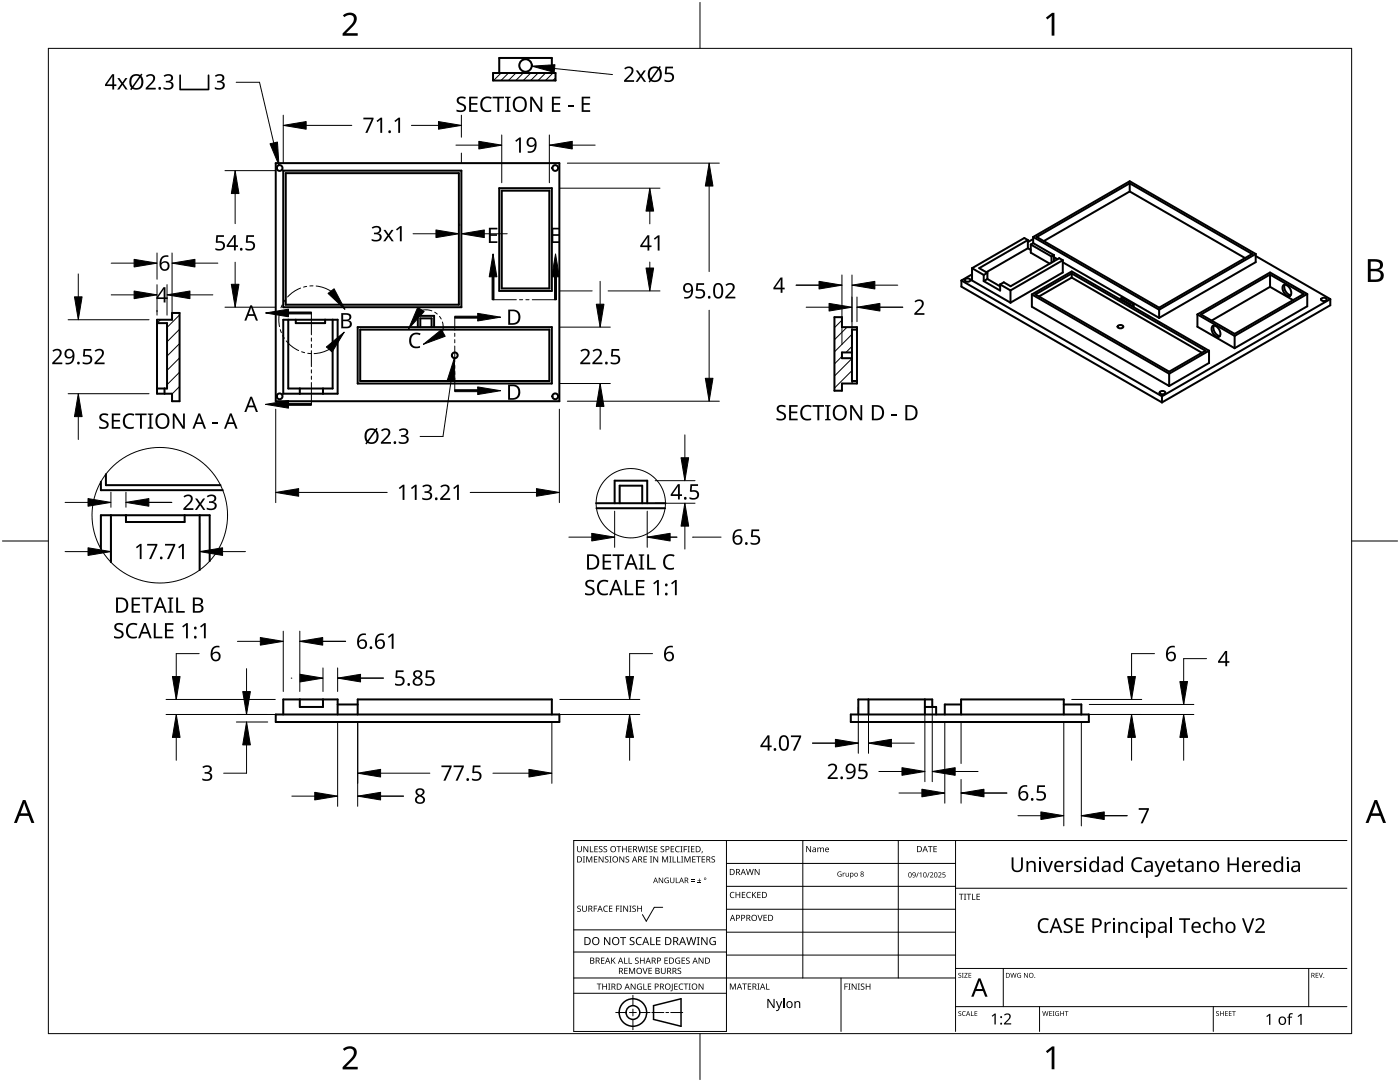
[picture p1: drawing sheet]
<svg xmlns="http://www.w3.org/2000/svg" width="279mm" height="216mm" viewBox="0 0 279 216" stroke-linecap="round" stroke-linejoin="round" font-family="sans-serif">
<g fill="none" stroke="#000" stroke-width=".4">
<path d="M98.4 14.6h12.5v1.5h-12.5zM99.6 14.6v-3h10.5v3M55 32.6h56.6v47.5h-56.6zM56.5 34.1h35.6v27.2h-35.6zM57 34.6h34.6v26.2h-34.6zM99.6 37.6h10.5v20.5h-10.5zM100.1 38.1h9.5v19.5h-9.5zM225.5 36.6v1.6M225.5 38.2l23 13.3M225.5 38.2l-17.2 9.9M191.9 56v1.2l40 23.1M191.9 56l40 23.1"/>
<path d="M192.6 55.7a.73 .73 0 0 1 1.1 .2 .66 .66 0 0 1-1.2 0zM194 53.5l2.3 1.4M194 53.5v2.5l7.7 4.4M194 54.7l-2.1 1.3M196.3 56.1l3.3 1.9v-1.2M196.3 54.9v1.2M197.1 54.4v1.3M197.1 54.4l-.8 .5M197.1 55.7l2.5 1.4M197.1 55.7l-.8 .4M199.6 56.8l2.1 1.2M201.7 58v2.4"/>
<path d="M205.1 47.9l-.7-.4-10.4 6M205.1 47.9v1.6M205.1 47.9l-9.7 5.6 1.7 .9M205.1 49.5l.6 .4M205.1 49.5l-8.3 4.8M205.7 48.8v1.6l3.8 2.2M205.7 48.8l4.2 2.4M205.9 58.8l27.4 15.8M205.9 58.8v2.4l27.4 15.8M205.9 58.8l8-4.6 27.4 15.8M206.2 48.5l4.1 2.4M206.2 48.5l-.5 .3"/>
<path d="M206.2 47.3v1.2M206.2 47.3l19.3-11.1 25.1 14.5M206.2 47.3l25.1 14.5M206.2 47.7l-1.1 .6M206.6 58.8l7.3-4.2 26.7 15.4-7.3 4.2zM206.9 47.3l18.6-10.7 24.4 14.1-18.6 10.7zM209.9 51.2v1.2M210.3 50.9v1.2M210.3 50.9l-.4 .3M210.3 51.3l.7 .4M212.1 51.9l-.7-.4-9.7 5.6-1.4-.8-.7 .5M212.1 51.9v2.5l-10.4 6"/>
<path d="M212.1 52.3l19.2 11.1M212.1 51.9l-10.4 6.1M213.9 54.6v.8M213.9 55.4l-6.6 3.8M213.9 55.4l26 15M223.4 59.7l.6-.3 2.3 1.3M224 59.8v.2M224 59.8l1.6 .9-.2 .1M224 59.8l-.2 .1M250.6 50.7v1.6l-19.3 11.1M250.6 50.7l-19.3 11.1M250.6 51.1l14.9 8.6"/>
<path d="M253.5 54.8v2.4M253.5 57.2l-11.7 6.8M253.5 57.2l4.6 2.7M256.2 56.9a1.44 1.44 0 0 1 1.3 2.1 1.44 1.44 0 0 1-1.3-2.1zM256.4 56.8a1.65 1.65 0 0 0 1.2 2.1M260.9 58.7l-14.5 8.3M260.9 58.7l-7.4-4.3-14.5 8.3M260.9 58.7v2.4l-14.5 8.4M263.7 59.6a.73 .73 0 0 1 1.1 .1 .66 .66 0 0 1-1.2 0zM265.5 59.7v1.2l-33.6 19.4M265.5 59.7l-33.6 19.4M31.3 63.8h3v-1.3h1.5v17.6h-1.5v-1.5h-3z"/>
<path d="M31.3 64.5h2v13h-2M32.8 77.5v1.1M56.5 63.8h10.9v14.8h-10.9zM57.5 63.8v13.7h8.9v-13.7M59 63.8v.7h5.9v-.7M59.8 77.5v1.1M64.5 77.5v1.1M71.4 65.3h38.7v11.2h-38.7zM71.9 65.8h37.7v10.2h-37.7zM83.4 65.3v-2.3h3.2v2.3M83.9 65.3v-1.8h2.2v1.8M166.5 63.3h1.5v2h3v11.2h-3v1.5h-1.5z"/>
<path d="M170 70.3h-2v1.2h2M171 65.8h-1v10.2h1M223.1 65a.73 .73 0 0 1 1.1 .2 .66 .66 0 0 1-1.2 0zM226.3 60.7l-.6 .3M226.3 60.7v.6M231.3 61.8v1.6M231.5 78.2a.73 .73 0 0 1 1.1 .1 .66 .66 0 0 1-1.2 0zM231.9 79.1v1.2M233.3 74.6v2.4M239 62.7v2.5l7.4 4.3M239 62.7l7.4 4.3M239.7 62.7l13.8-7.9 6.7 3.9-13.8 7.9z"/>
<path d="M241.3 70v2.4l-8 4.6M241.3 70l-8 4.6M242.1 65a1.44 1.44 0 0 1 1.2 2.2 1.44 1.44 0 0 1-1.2-2.2zM242.3 65a1.65 1.65 0 0 0 1.2 2M246.4 67v2.5M20.1 96.1v1.7h24.4M21.1 94.6v2.2h22.9M20.1 109.5v-6.7h21.7v9.2M22.1 102.8v9.4M25.1 102.8v1.4h11.7v-1.4M39.8 102.8v10.9M119 100.4h13.8"/>
<path d="M119 101.4h13.7M122.7 100.4v-4.5h6.5v4.5M123.7 100.4v-3.5h4.5v3.5M59.8 139.6v1.5h4.7v-1.5M173.3 139.6v3M184.6 139.6v3M55 142.6h56.6v1.5h-56.6zM56.5 142.6v-3h10.9v3M67.4 140.6h4M71.4 142.6v-3h38.7v3M169.8 142.6h47.5v1.5h-47.5zM184.6 141.1h2.2v1.5"/>
<path d="M186.1 141.1v-1.5h-14.8v3M191.8 140.6h-3.2v2M191.8 142.6v-3h20.5v3M212.3 140.6h3.5v2"/>
<circle cx="104.9" cy="13.1" r="1.25"/>
<circle cx="55.8" cy="33.5" r=".58"/>
<circle cx="110.8" cy="33.5" r=".57"/>
<circle cx="55.8" cy="79.1" r=".58"/>
<circle cx="90.8" cy="70.9" r=".58"/>
<circle cx="110.8" cy="79.1" r=".57"/>
</g>
<g fill="none" stroke="#000" stroke-width=".2">
<circle cx="31.9" cy="102.8" r="13.5"/>
<circle cx="125.9" cy="100.4" r="6.9"/>
</g>
<g fill="none" stroke="#000" stroke-width=".2">
<path d="M98.5 14.6l-.1 .1M100 14.6l-1.5 1.5M101.5 14.6l-1.5 1.5M103 14.6l-1.5 1.5M104.4 14.6l-1.5 1.5M105.9 14.6l-1.5 1.5M107.4 14.6l-1.5 1.5M108.9 14.6l-1.5 1.5M110.4 14.6l-1.5 1.5M110.9 15.5l-.6 .6M32 63.8l-.7 .7M35.8 62.8l-2.5 2.5"/>
<path d="M35.8 65.7l-2.5 2.5M35.8 68.6l-2.5 2.5M35.8 71.4l-2.5 2.5M35.8 74.3l-2.5 2.5M35.8 77.1l-1.5 1.5M35.8 80v.1M168 63.9l-1.5 1.5M168 71.1l-1.5 1.5M169.1 65.3l-2.6 2.5M170 66.7l-3.5 3.5M170 69.1l-1.2 1.2M170 71.5l-3.5 3.5"/>
<path d="M170 73.9l-3.5 3.5M170.4 76l-.5 .5M171 65.7v.1"/>
</g>
<path d="M9.7 9.7h260v196.5h-260z" fill="none" stroke="#000" stroke-width=".2"/>
<path d="M139.7 .5v9.2M.5 108h9.2M269.7 108h9.2M139.7 206.2v9.2" fill="none" stroke="#000" stroke-width=".2"/>
<g fill="#000">
<path d="M68.4 3.1a1.64 1.64 0 0 1 2.8 .4 2.52 2.52 0 0 1-1.2 2.2l-.9 .9h2.3v.5h-3v-.4l1.2-1.2a1.95 1.95 0 0 0 .9-2.2 1.23 1.23 0 0 0-1.8 .1zM208.7 3.5l1.3-.9h.4v4.5h-.5v-4l-.9 .8zM68.4 209.3a1.64 1.64 0 0 1 2.8 .4 2.52 2.52 0 0 1-1.2 2.2l-.9 1h2.3v.5h-3v-.5l1.2-1.2a1.95 1.95 0 0 0 .9-2.1 1.23 1.23 0 0 0-1.8 .1zM208.7 209.8l1.3-1h.4v4.6h-.5v-4l-.9 .7z"/>
<path d="M273 51.7h1.3a1.28 1.28 0 0 1 1.7 1.3 1.04 1.04 0 0 1-.9 .9 1.23 1.23 0 0 1 1 1.5 1.23 1.23 0 0 1-1.5 .9h-1.6zM273.6 54.1v1.7h.9a.86 .86 0 0 0 1.1-.9 .86 .86 0 0 0-1.2-.8zM273.6 52.2v1.4h.8a.78 .78 0 0 0 1-.7 .78 .78 0 0 0-1.1-.7z"/>
<path d="M4.6 159.6h.5l1.8 4.6h-.6l-.6-1.4h-1.8l-.5 1.4h-.6zM4.8 160.2l-.7 2.1h1.4z"/>
<path d="M274.3 159.6h.5l1.8 4.6h-.6l-.5-1.4h-1.8l-.6 1.4h-.6zM274.6 160.2l-.7 2.1h1.4z"/>
</g>
<g fill="none" stroke="#000" stroke-width=".2">
<path d="M47.1 16.4h4.7l2.8 12.1M110.7 13.7l11.5 1.2M44.9 34.1h10M46.9 38.6v6M56.5 23v9.5M61.1 25h9.1M82.1 25h5.4M91 29h4.6M92.1 23v4.4M92.1 30.6v1.9M100.1 26.9v9.6M109.6 26.9v9.6"/>
<path d="M111.7 37.6h20M113.2 32.6h30.4M114.2 29h4.6M141.5 37.1v17.1M15.6 54.7v4.5M22.2 58.8h4.6M22.2 52.5h4.6M31.3 50.5v5.2M31.3 56.8v6.1M33.3 56.8v6.1M34.3 50.5v11.7M37.9 58.8h4.6"/>
<path d="M38.9 52.5h4.6M46.9 52.3v4.4M82.4 46.6h4.6M91.6 44.6v.5M92.1 44.6v.5M96.7 46.6h4.5M111.7 58.1h6.5M119.8 56.1v4.6M121.4 58.1h10.3M129.7 42.1v2.6M129.7 52.3v1.2M158.9 56.9h9.1"/>
<path d="M168 54.9v13.8M170 54.9v13.8M171 59.3v4.9M174.6 56.9h4.6M13.6 63.8h16.1M13.6 78.6h16.1M44.9 61.3h10M90 76l-1.6 11.1h-4.6M111.7 65.3h10.1M111.7 76.5h10.1M141.5 61.9v13.6M160.9 61.3h4.6"/>
<path d="M171 61.3h9.2M15.6 83.1v4.6M22.1 98.2v3M25.1 98.2v3M55 81.6v18.7M59.6 98.3h17.7M93.8 98.3h13.3M111.6 81.6v18.7M113.2 80.1h30.4M119.8 81.1v4.6M130.8 95.9h7.9M136.7 86.8v4.5"/>
<path d="M13 100.2h4.6M13 110.1h4.6M22.1 104.4v7.7M25.1 100.2h9.2M39.8 104.4v7.7M44.4 110.1h4.6M113.5 107.2h4.6M122.7 102v7.2M129.2 102v7.2M129.2 107.2h5.9M130.8 100.4h7.9M136.7 105v4.6"/>
<path d="M138.3 107.2h5.6M33.1 139.6h21.8M39.7 130.4h-4.5v9.2M47.4 128h4.6M49.2 133.4v4.6M56.5 125.9v12.1M58.1 135.3h.1M59.8 125.9v12.1M59.8 128h9.2M64.5 133.3v4.7M67.4 133.3v4.7M67.4 135.3h9.1"/>
<path d="M111.7 139.6h16M130.2 130.4h-4.5v9.2M213.9 139.6h14M230.4 130.4h-4.6v9.2M240.8 131.4h-4.6v9.2M33.1 142.6h21.8M35.2 147.1v4.6M47.2 144.1h6.2M49.2 144.1v10.2h-4.6M58.2 158.9h4.6M67.4 144.2v16.7M71.4 144.2v16.7"/>
<path d="M71.4 158.9h9.1M76 154.3h9.8M98.4 154.3h7.2M110.1 144.2v12.1M111.7 142.6h16M125.7 147.1v4.6M162.2 148.3h9.1M171.3 141.2v9.1M173.3 141.2v9.1M175.4 153.9h9.2M177.9 148.3h4.6M179.4 158.2h4.6"/>
<path d="M184.6 141.2v14.8M186.1 141.2v14.8M188.6 144.2v16.1M190.6 153.9h4.6M191.8 144.2v8.2M191.8 155.5v4.8M191.8 158.2h9.1M212.3 144.2v20.6M213.9 142.6h24.4M215.8 144.2v20.6M217.4 140.6h20.9M225.8 147.1v4.6"/>
<path d="M236.2 147.1v4.6M203.2 162.8h4.5M215.8 162.8h9.1"/>
</g>
<g fill="#000" stroke="#000" stroke-width=".2">
<path d="M106.1 13.2l4.7-.3-.2 1.5zM46.9 34.1l.8 4.5h-1.5zM53.9 28.7l1.5-.4 .3 4.7zM56.5 25l4.6-.7v1.5zM87.5 24.3l4.6 .7-4.6 .8zM95.6 28.2l4.5 .8-4.5 .7zM109.6 29l4.6-.8v1.5zM141.5 32.6l.8 4.5h-1.5zM14.9 59.2h1.5l-.8 4.6zM26.8 58.1l4.5 .7-4.5 .8zM26.8 51.7l4.5 .8-4.5 .8zM33.3 58.8l4.6-.7v1.5z"/>
<path d="M34.3 52.5l4.6-.8v1.6zM46.2 56.7h1.5l-.8 4.6zM87 45.9l4.6 .7-4.6 .8zM92.1 46.6l4.6-.7v1.5zM129.7 37.6l.7 4.5h-1.5zM128.9 53.5h1.5l-.7 4.6zM163.5 56.1l4.5 .8-4.5 .8zM170 56.9l4.6-.8v1.6zM90.7 71.5l.1 4.6-1.5-.2zM119 60.7h1.5l-.7 4.6zM140.8 75.5h1.5l-.8 4.6zM165.5 60.5l4.5 .8-4.5 .8z"/>
<path d="M171 61.3l4.6-.8v1.6zM15.6 78.6l.8 4.5h-1.5zM17.6 99.5l4.5 .7-4.5 .8zM55 98.3l4.6-.8v1.5zM107.1 97.5l4.5 .8-4.5 .7zM119.8 76.5l.7 4.6h-1.5zM135.9 91.3h1.5l-.7 4.6zM17.6 109.3l4.5 .8-4.5 .7zM25.1 100.2l4.6-.7v1.5zM39.8 110.1l4.6-.8v1.5zM118.1 106.4l4.6 .8-4.6 .7zM129.2 107.2l4.5-.8v1.5z"/>
<path d="M136.7 100.4l.7 4.6h-1.5zM34.4 135h1.5l-.7 4.6zM48.4 138h1.6l-.8 4.6zM52 127.2l4.5 .8-4.5 .7zM59.9 134.5l4.6 .8-4.6 .8zM59.8 128l4.6-.8v1.5zM67.4 135.3l4.6-.8v1.6zM124.9 135h1.5l-.7 4.6zM225.1 135h1.5l-.8 4.6zM235.5 136h1.5l-.8 4.6zM35.2 142.6l.7 4.5h-1.5zM49.2 144.1l.8 4.5h-1.6z"/>
<path d="M62.8 158.1l4.6 .8-4.6 .7zM71.4 154.3l4.6-.8v1.5zM71.4 158.9l4.6-.8v1.5zM105.6 153.5l4.5 .8-4.5 .7zM125.7 142.6l.7 4.5h-1.5zM166.7 147.5l4.6 .8-4.6 .7zM173.3 148.3l4.6-.8v1.5zM180 153.2l4.6 .7-4.6 .8zM184 157.5l4.6 .7-4.6 .8zM186.1 153.9l4.5-.7v1.5zM191.8 158.2l4.6-.7v1.5zM225.8 142.6l.8 4.5h-1.5z"/>
<path d="M236.2 142.6l.8 4.5h-1.5zM207.7 162l4.6 .8-4.6 .7zM215.8 162.8l4.6-.8v1.5z"/>
</g>
<g fill="#000">
<path d="M23.4 15.6h.4l.6 .8 .6-.8h.4l-.8 1.1 .9 1.2h-.4l-.7-1-.6 1h-.4l.8-1.2zM29.1 15.1a1.01 1.01 0 0 1 1.2-.3 1.01 1.01 0 0 1 .6 1l-.2 .6-1.2 1.1h1.6v.4h-2v-.4l1.1-1.1a.72 .72 0 0 0 .4-.6 .72 .72 0 0 0-.4-.7l-.9 .3zM32.7 15.1a1.06 1.06 0 0 1 1.1-.4 1.06 1.06 0 0 1 .7 1l-.2 .4-.4 .2a.82 .82 0 0 1 .7 .9 .82 .82 0 0 1-.9 .7l-1.1-.2v-.3a1.08 1.08 0 0 0 1.6-.3 .62 .62 0 0 0-.8-.6h-.3v-.4a.7 .7 0 0 0 .8 0 .7 .7 0 0 0 .2-.7 .89 .89 0 0 0-1.3 0zM35.8 14.9h.2l.1 .1v2.7h5.4v-2.7a.17 .17 0 0 1 .1-.1 .17 .17 0 0 1 .2 .1l-.1 3h-5.8l-.1-.1zM42.9 15.1a1.06 1.06 0 0 1 1.1-.4 1.06 1.06 0 0 1 .8 1l-.3 .4-.4 .2a.82 .82 0 0 1 .8 .9 .82 .82 0 0 1-.9 .7l-1.1-.2v-.3a1.08 1.08 0 0 0 1.6-.3 .62 .62 0 0 0-.9-.6h-.3v-.4a.7 .7 0 0 0 .8 0 .7 .7 0 0 0 .3-.7 .89 .89 0 0 0-1.3 0zM96.2 19.7a1.69 1.69 0 0 1 1.9-.3l-.1 .3a1.19 1.19 0 0 0-1.5 .2 1.19 1.19 0 0 0-.2 1.4 1.15 1.15 0 0 0 1.7 .6v.3a1.56 1.56 0 0 1-1.9-.3 1.56 1.56 0 0 1-.1-1.9zM124.6 13.6a1.01 1.01 0 0 1 1.1-.4 1.01 1.01 0 0 1 .7 1.1l-.3 .5-1.1 1.2h1.6v.3h-2.1v-.3l1.1-1.1a.72 .72 0 0 0 .5-.7 .72 .72 0 0 0-.5-.6l-.8 .3zM126.9 14.1h.4l.6 .8 .6-.8h.4l-.8 1.1 .8 1.1h-.4l-.6-.9-.6 .9h-.5l.9-1.1zM132.8 13.3h1.5v.3h-1.2l-.1 .9a1.02 1.02 0 0 1 1.5 .9 1.02 1.02 0 0 1-1.3 1l-.6-.2v-.3a.88 .88 0 0 0 1 .2 .88 .88 0 0 0 .5-.8 .85 .85 0 0 0-1.2-.4l-.2-.2zM72.5 23.5h2.1v.3l-1.3 2.7h-.4l1.3-2.7h-1.7zM75.1 24.1l.9-.6h.3v3h-.4v-2.6l-.6 .5zM78.7 24.1l.8-.6h.3v3h-.3v-2.6l-.6 .5z"/>
<path d="M91.3 19.6a1.44 1.44 0 0 1 1.6-.2l-.1 .3h-.2a.64 .64 0 0 0-.7-.2 .64 .64 0 0 0-.4 .7l.6 .4a.93 .93 0 0 1 .9 1.1 .93 .93 0 0 1-1.3 .7l-.6-.2v-.3a1.08 1.08 0 0 0 1.5-.2 1.08 1.08 0 0 0-1-.9 .8 .8 0 0 1-.3-1.2zM93.6 19.3h1.7v.3h-1.3v1h1.3v.3h-1.3v1.1h1.3v.3h-1.7zM98.3 19.3h2.3v.3h-1v2.7h-.3v-2.7h-1zM100.8 19.3h1.1v.2l-.4 .1v2.4l.4 .1v.2h-1.1v-.2l.4-.1v-2.4l-.4-.1zM102.8 28.1l.8-.7h.4v3.1h-.4v-2.7l-.6 .5zM105.8 19.3h.5l1.6 2.5v-2.5h.3v3h-.4l-1.7-2.5 .1 2.5h-.4zM110.1 19.3h1.7v.3h-1.3v1h1.3v.3h-1.3v1.1h1.3v.3h-1.7zM113.4 21h1v.4h-1zM116.1 19.3h1.7v.3h-1.3v1h1.2v.3h-1.2v1.1h1.3v.3h-1.7zM43.2 46.9h1.5v.4h-1.2l-.1 .9a1.02 1.02 0 0 1 1.5 .8 1.02 1.02 0 0 1-1.4 1l-.5-.2v-.3a.88 .88 0 0 0 1 .2 .88 .88 0 0 0 .5-.8 .85 .85 0 0 0-1.3-.4l-.1-.1zM49.2 46.9h1.5v.4h-1.2l-.1 .9a1.02 1.02 0 0 1 1.5 .8 1.02 1.02 0 0 1-1.4 1l-.5-.2v-.3a.88 .88 0 0 0 1 .2 .88 .88 0 0 0 .5-.8 .85 .85 0 0 0-1.3-.4l-.1-.1zM74.2 45.4a1.06 1.06 0 0 1 1.1-.4 1.06 1.06 0 0 1 .8 1l-.3 .4-.4 .2a.82 .82 0 0 1 .8 .9 .82 .82 0 0 1-.9 .7l-1.1-.2v-.3a1.08 1.08 0 0 0 1.6-.3 .62 .62 0 0 0-.9-.7h-.3v-.3a.7 .7 0 0 0 .8 0 .7 .7 0 0 0 .3-.7 .89 .89 0 0 0-1.3-.1z"/>
<path d="M76.5 45.9h.5l.5 .8 .6-.8h.4l-.7 1.1 .8 1.1h-.4l-.7-.9-.6 .9h-.4l.8-1.1zM79 45.8l.9-.7h.3v3h-.4v-2.6l-.6 .5zM130.5 47.6l.8-.6h.3v3h-.3v-2.6l-.6 .4zM139 56.5h1.5v.3h-1.2l-.1 .9a1.02 1.02 0 0 1 1.5 .9 1.02 1.02 0 0 1-1.3 1l-.6-.2v-.3a.88 .88 0 0 0 1 .2 .88 .88 0 0 0 .5-.8 .85 .85 0 0 0-1.2-.4l-.2-.2zM144.8 56.8a1.01 1.01 0 0 1 1.1-.3 1.01 1.01 0 0 1 .7 1l-.3 .5-1.1 1.2h1.6v.3h-2.1v-.3l1.1-1.1a.72 .72 0 0 0 .5-.6 .72 .72 0 0 0-.5-.7l-.8 .3zM10.5 70a1.01 1.01 0 0 1 1.1-.4 1.01 1.01 0 0 1 .7 1l-.3 .6-1.1 1.1h1.5v.4h-2v-.3l1.1-1.2a.72 .72 0 0 0 .4-.6 .72 .72 0 0 0-.4-.7l-.8 .3zM16.7 69.6h1.5v.4h-1.2l-.1 .9a1.02 1.02 0 0 1 1.5 .8 1.02 1.02 0 0 1-1.4 1l-.5-.1v-.4a.88 .88 0 0 0 1 .2 .88 .88 0 0 0 .5-.8 .85 .85 0 0 0-1.2-.4l-.2-.1zM18.9 70a1.01 1.01 0 0 1 1.2-.4 1.01 1.01 0 0 1 .6 1l-.2 .6-1.2 1.1h1.6v.4h-2v-.3l1.1-1.2a.72 .72 0 0 0 .4-.6 .72 .72 0 0 0-.5-.7l-.8 .3zM115.8 70a1.01 1.01 0 0 1 1.2-.4 1.01 1.01 0 0 1 .7 1l-.3 .6-1.1 1.1h1.5v.4h-2v-.3l1.1-1.2a.72 .72 0 0 0 .4-.6 .72 .72 0 0 0-.4-.7l-.9 .3zM118.3 70a1.01 1.01 0 0 1 1.1-.4 1.01 1.01 0 0 1 .7 1l-.3 .6-1.1 1.1h1.5v.4h-2v-.3l1.1-1.2a.72 .72 0 0 0 .4-.6 .72 .72 0 0 0-.4-.7l-.8 .3zM122 69.6h1.6v.4h-1.2l-.1 .9a1.02 1.02 0 0 1 1.5 .8 1.02 1.02 0 0 1-1.4 1l-.5-.1v-.4a.88 .88 0 0 0 .9 .2 .88 .88 0 0 0 .6-.8 .85 .85 0 0 0-1.3-.4l-.2-.1zM182.5 60.1a1.01 1.01 0 0 1 1.2-.4 1.01 1.01 0 0 1 .6 1l-.2 .6-1.1 1.2h1.5v.3h-2v-.3l1.1-1.1a.72 .72 0 0 0 .4-.7 .72 .72 0 0 0-.4-.6l-.9 .3z"/>
<path d="M20 82.8a1.43 1.43 0 0 1 1.6-.2l-.1 .4-.2-.1a.64 .64 0 0 0-.7-.1 .64 .64 0 0 0-.4 .6l.5 .4a.93 .93 0 0 1 1 1.1 .93 .93 0 0 1-1.3 .7l-.6-.2v-.3a1.08 1.08 0 0 0 1.5-.2 1.08 1.08 0 0 0-1.1-.9 .8 .8 0 0 1-.2-1.2zM22.3 82.5h1.7v.3h-1.3v1h1.2v.3h-1.2v1.1h1.3v.3h-1.7zM24.9 82.9a1.7 1.7 0 0 1 1.9-.3l-.1 .4a1.19 1.19 0 0 0-1.5 .1 1.19 1.19 0 0 0-.2 1.4 1.15 1.15 0 0 0 1.7 .6v.4a1.56 1.56 0 0 1-1.9-.4 1.56 1.56 0 0 1-.1-1.9zM27 82.5h2.3v.3h-1v2.7h-.4v-2.7h-.9zM29.5 82.5h1.1v.2l-.4 .1v2.4l.4 .1v.2h-1.1v-.2l.3-.1v-2.4l-.3-.1zM34.5 82.5h.4l1.6 2.5v-2.5h.4v3h-.5l-1.6-2.5v2.5h-.3zM42.4 84.2h1v.4h-1zM41.3 99a1.06 1.06 0 0 1 1.1-.4 1.06 1.06 0 0 1 .8 1l-.3 .4-.4 .2a.82 .82 0 0 1 .8 .9 .82 .82 0 0 1-.9 .7l-1.1-.2v-.3a1.08 1.08 0 0 0 1.5-.3 .62 .62 0 0 0-.8-.7h-.3v-.3a.7 .7 0 0 0 .8 0 .7 .7 0 0 0 .2-.7 .89 .89 0 0 0-1.2-.1zM76 85.8a1.01 1.01 0 0 1 1.2-.3 1.01 1.01 0 0 1 .7 1l-.3 .5-1.1 1.2h1.5v.3h-2v-.3l1.1-1.1a.72 .72 0 0 0 .4-.6 .72 .72 0 0 0-.4-.7l-.9 .3zM79.6 97.4l.8-.7h.3v3.1h-.4l.1-2.7-.6 .5zM79.6 85.8a1.06 1.06 0 0 1 1.1-.4 1.06 1.06 0 0 1 .8 1l-.3 .4-.4 .1a.82 .82 0 0 1 .8 1 .82 .82 0 0 1-.9 .7l-1.1-.2v-.3a1.08 1.08 0 0 0 1.6-.3 .62 .62 0 0 0-.9-.7h-.3v-.3a.7 .7 0 0 0 .8 0 .7 .7 0 0 0 .3-.7 .89 .89 0 0 0-1.3-.1zM82 97.4l.8-.7h.3v3.1h-.3v-2.7l-.6 .5z"/>
<path d="M84.3 97a1.06 1.06 0 0 1 1.1-.4 1.06 1.06 0 0 1 .8 1l-.3 .4-.4 .2a.82 .82 0 0 1 .8 .9 .82 .82 0 0 1-.9 .7l-1.1-.2v-.3a1.08 1.08 0 0 0 1.6-.3 .62 .62 0 0 0-.9-.7h-.3v-.3a.7 .7 0 0 0 .8 0 .7 .7 0 0 0 .2-.7 .89 .89 0 0 0-1.2-.1zM87.9 97a1.01 1.01 0 0 1 1.1-.3 1.01 1.01 0 0 1 .7 1l-.3 .5-1.1 1.2h1.5v.4h-2v-.4l1.1-1.1a.72 .72 0 0 0 .5-.6 .72 .72 0 0 0-.5-.7l-.8 .3zM90.4 97.4l.9-.7h.3v3.1h-.4v-2.7l-.6 .5zM137.8 96.6h1.5v.4h-1.2l-.1 .8a1.02 1.02 0 0 1 1.5 .9 1.02 1.02 0 0 1-1.4 1l-.5-.2v-.3a.88 .88 0 0 0 1 .2 .88 .88 0 0 0 .5-.8 .85 .85 0 0 0-1.2-.4l-.2-.1zM155.1 81.1a1.43 1.43 0 0 1 1.7-.1l-.1 .3-.2-.1a.65 .65 0 0 0-.7-.1 .65 .65 0 0 0-.4 .6l.5 .4a.93 .93 0 0 1 1 1.2 .93 .93 0 0 1-1.4 .6l-.5-.1v-.4a1.08 1.08 0 0 0 1.5-.2 1.08 1.08 0 0 0-1.1-.9 .8 .8 0 0 1-.3-1.2zM157.5 80.8h1.7v.4h-1.3v.9h1.2v.3h-1.2v1.1h1.3v.4h-1.7zM160.1 81.2a1.7 1.7 0 0 1 1.9-.2l-.2 .3a1.19 1.19 0 0 0-1.4 .1 1.19 1.19 0 0 0-.2 1.5 1.15 1.15 0 0 0 1.7 .6v.3a1.56 1.56 0 0 1-1.9-.4 1.56 1.56 0 0 1-.1-1.9zM162.2 80.8h2.2v.4h-.9v2.7h-.4v-2.7h-.9zM164.7 80.8h1.1v.3h-.4v2.5h.4v.3h-1.1v-.3h.3v-2.5h-.3zM169.7 80.8h.4l1.6 2.5v-2.5h.4v3.1h-.5l-1.6-2.6v2.6h-.3zM178 82.6h1v.3h-1zM27.1 109.2l.8-.7h.4v3.1h-.4v-2.7l-.6 .5z"/>
<path d="M29.4 108.5h2v.3l-1.2 2.8h-.4l1.2-2.7h-1.6zM32.9 108.5h2.1v.3l-1.3 2.8h-.4l1.3-2.7h-1.7zM35.6 109.2l.8-.7h.3v3.1h-.4v-2.7l-.5 .5zM36.6 99a1.01 1.01 0 0 1 1.2-.3 1.01 1.01 0 0 1 .7 1l-.3 .5-1.1 1.2h1.5v.4h-2v-.4l1.1-1.1a.72 .72 0 0 0 .4-.6 .72 .72 0 0 0-.4-.7l-.9 .3zM38.9 99.5h.5l.5 .8 .6-.8h.4l-.7 1.1 .8 1.2h-.4l-.7-1-.6 1h-.4l.8-1.2zM116.9 116a1.43 1.43 0 0 1 1.7-.1l-.1 .3-.2-.1a.64 .64 0 0 0-.7-.1 .64 .64 0 0 0-.4 .6l.5 .4a.93 .93 0 0 1 1 1.2 .93 .93 0 0 1-1.4 .6l-.5-.1v-.4a1.08 1.08 0 0 0 1.5-.2 1.08 1.08 0 0 0-1.1-.9 .8 .8 0 0 1-.3-1.2zM119.5 116.1a1.7 1.7 0 0 1 1.9-.2l-.1 .3a1.19 1.19 0 0 0-1.5 .1 1.19 1.19 0 0 0-.2 1.5 1.15 1.15 0 0 0 1.7 .6v.3a1.56 1.56 0 0 1-1.9-.4 1.56 1.56 0 0 1-.1-1.9zM120.3 110.6h1.7v.4h-1.4v.9h1.3v.3h-1.3v1.1h1.4v.4h-1.7zM122.3 110.6h2.2v.4h-.9v2.7h-.4v-2.7h-.9zM124.7 115.7h.4v2.7h1.3v.4h-1.7zM127.5 110.6h1.1v.2l-.4 .1v2.5h.4v.3h-1.1v-.3h.3v-2.5l-.3-.1zM126.9 115.7h1.7v.4h-1.3v.9h1.2v.3h-1.2v1.1h1.3v.4h-1.7z"/>
<path d="M129.2 110.6h.3v2.7h1.4v.4h-1.7zM130.4 116.4l.8-.7h.3v3.1h-.4v-2.7l-.5 .5zM132.7 111a1.7 1.7 0 0 1 1.9-.2l-.1 .3a1.19 1.19 0 0 0-1.5 .1 1.19 1.19 0 0 0-.2 1.5 1.15 1.15 0 0 0 1.7 .5v.4a1.56 1.56 0 0 1-1.9-.4 1.56 1.56 0 0 1-.1-1.9zM133.9 116.4l.8-.7h.4v3.1h-.4v-2.7l-.6 .5zM150 105.6h1.5v.4h-1.2l-.1 .9a1.02 1.02 0 0 1 1.5 .8 1.02 1.02 0 0 1-1.4 1l-.5-.1v-.4a.88 .88 0 0 0 1 .2 .88 .88 0 0 0 .5-.8 .85 .85 0 0 0-1.2-.4l-.2-.1zM22.9 124.6a1.43 1.43 0 0 1 1.7-.1l-.1 .3-.2-.1a.64 .64 0 0 0-.7-.1 .64 .64 0 0 0-.4 .6l.5 .4a.93 .93 0 0 1 1 1.2 .93 .93 0 0 1-1.4 .6l-.5-.1v-.4a1.08 1.08 0 0 0 1.5-.2 1.08 1.08 0 0 0-1.1-.9 .8 .8 0 0 1-.3-1.2zM25.5 124.7a1.69 1.69 0 0 1 1.9-.2l-.1 .3a1.19 1.19 0 0 0-1.5 .1 1.19 1.19 0 0 0-.2 1.5 1.15 1.15 0 0 0 1.7 .6v.3a1.56 1.56 0 0 1-1.9-.4 1.56 1.56 0 0 1-.1-1.9zM26.3 119.2h1.7v.4h-1.3v.9h1.2v.3h-1.2v1.1h1.3v.4h-1.7zM28.3 119.2h2.2v.4h-.9v2.7h-.4v-2.7h-.9zM30.7 124.3h.4v2.7h1.3v.4h-1.7zM33.5 119.2h1.1v.2l-.4 .1v2.5h.4v.3h-1.1v-.3h.3v-2.5l-.3-.1zM32.9 124.3h1.7v.4h-1.3v.9h1.2v.4h-1.2v1h1.3v.4h-1.7z"/>
<path d="M35.2 119.2h.3v2.7h1.4v.4h-1.7zM36.4 125l.8-.7h.3v3.1h-.4v-2.7l-.5 .5zM39.9 125l.9-.7h.3v3.1h-.4v-2.7l-.6 .5zM77.4 127.1l.8-.7h.3v3.1h-.3v-2.7l-.6 .5zM79 133.8h1.5v.3h-1.2v.9a1.02 1.02 0 0 1 1.5 .8 1.02 1.02 0 0 1-1.4 1l-.6-.1v-.4a.88 .88 0 0 0 1 .3 .88 .88 0 0 0 .6-.9 .85 .85 0 0 0-1.3-.4l-.2-.1zM85 133.8h1.5v.3h-1.2v.9a1.02 1.02 0 0 1 1.5 .8 1.02 1.02 0 0 1-1.4 1l-.6-.1v-.4a.88 .88 0 0 0 1 .3 .88 .88 0 0 0 .6-.9 .85 .85 0 0 0-1.3-.4l-.2-.1zM40.4 153a1.06 1.06 0 0 1 1.1-.3 1.06 1.06 0 0 1 .8 .9l-.2 .3-.5 .3a.82 .82 0 0 1 .8 .9 .82 .82 0 0 1-.9 .7l-1.1-.1v-.4a1.08 1.08 0 0 0 1.6-.2 .62 .62 0 0 0-.9-.7h-.3v-.3a.7 .7 0 0 0 .8-.1 .7 .7 0 0 0 .3-.7 .89 .89 0 0 0-1.3 0zM88.1 152.7h2v.3l-1.2 2.8h-.4l1.2-2.7h-1.6zM90.5 152.7h2.1v.3l-1.3 2.8h-.4l1.3-2.7h-1.7zM94.4 152.7h1.5v.4h-1.2l-.1 .9a1.02 1.02 0 0 1 1.5 .8 1.02 1.02 0 0 1-1.4 1l-.5-.1v-.4a.88 .88 0 0 0 .9 .2 .88 .88 0 0 0 .6-.8 .85 .85 0 0 0-1.3-.4l-.1-.1zM157.8 146.7h2.1v.3l-1.2 2.8h-.5l1.3-2.7h-1.7zM165.2 152.7a1.01 1.01 0 0 1 1.2-.4 1.01 1.01 0 0 1 .6 1.1l-.2 .5-1.1 1.2h1.5v.3h-2v-.3l1.1-1.1a.72 .72 0 0 0 .4-.7 .72 .72 0 0 0-.4-.6l-.9 .3z"/>
<path d="M171.4 152.4h1.6v.3h-1.2l-.1 .9a1.02 1.02 0 0 1 1.5 .9 1.02 1.02 0 0 1-1.4 1l-.6-.2v-.3a.88 .88 0 0 0 1 .2 .88 .88 0 0 0 .6-.8 .85 .85 0 0 0-1.3-.4l-.2-.2zM207 156.7h1.5v.3h-1.2v.9a1.02 1.02 0 0 1 1.5 .9 1.02 1.02 0 0 1-1.4 1l-.6-.2v-.3a.88 .88 0 0 0 1 .2 .88 .88 0 0 0 .6-.8 .85 .85 0 0 0-1.3-.5l-.2-.1zM227.3 161.3h2v.2l-1.2 2.8h-.5l1.3-2.7h-1.6z"/>
<path d="M22.4 14.8h.4v2h.4v.4h-.4v.7h-.4v-.7h-1.4v-.3zM22.4 15.2l-1.1 1.6h1.1z"/>
<path d="M26.2 15.2l.9-.4 .9 .2 .2-.3 .2 .2-.2 .3a1.58 1.58 0 0 1 .3 1.9 1.58 1.58 0 0 1-1.9 .7l-.2-.1-.2 .3-.2-.2 .2-.3a2.01 2.01 0 0 1 0-2.3zM28 15.5l-1.4 1.9a1.07 1.07 0 0 0 1.3-.1 1.07 1.07 0 0 0 .3-1.2zM26.5 15.4a1.68 1.68 0 0 0-.1 1.8l1.4-1.9-.7-.2z"/>
<path d="M129.6 13.7l.9-.4 .9 .1 .2-.2 .3 .1-.2 .3a1.58 1.58 0 0 1 .2 2 1.58 1.58 0 0 1-1.8 .7l-.2-.1-.2 .3-.3-.2 .3-.3a2.01 2.01 0 0 1-.1-2.3zM131.5 14l-1.4 1.9a1.08 1.08 0 0 0 1.3-.1 1.08 1.08 0 0 0 .3-1.2zM130 13.8a1.68 1.68 0 0 0-.1 1.9l1.3-2-.6-.1z"/>
<path d="M102.7 19.7a1.48 1.48 0 0 1 1.9-.2 1.48 1.48 0 0 1 .5 1.8 1.45 1.45 0 0 1-1.9 1 1.45 1.45 0 0 1-.8-2zM103.1 19.8a1.36 1.36 0 0 0 .4 2.2 1.27 1.27 0 0 0 1.2-.8 1.27 1.27 0 0 0-.4-1.4l-.7-.2z"/>
<path d="M105.4 27.7a1.11 1.11 0 0 1 1.3-.1 1.11 1.11 0 0 1 .4 1.3 1.38 1.38 0 0 1-1.8 1.6v-.4a1.01 1.01 0 0 0 1.1-.1 1.01 1.01 0 0 0 .3-1 .94 .94 0 0 1-1.4 .1 .94 .94 0 0 1 .1-1.4zM105.4 28.4a.7 .7 0 0 0 1.4 0 .7 .7 0 0 0-1.4 0z"/>
<path d="M32.3 51.3l.5-.3 .4-.1 .4 .1v.3a1.03 1.03 0 0 0-1.4 1.2 .96 .96 0 0 1 1.6 0 .96 .96 0 0 1-.5 1.5 1.14 1.14 0 0 1-1.2-.3 1.14 1.14 0 0 1-.3-1.2l.2-.7zM32.2 53.1a.66 .66 0 0 0 1.3 0 .66 .66 0 0 0-1.3 0z"/>
<path d="M32.6 57.3h.4v2h.5v.4h-.5v.7h-.3v-.7h-1.5v-.3zM32.7 57.7l-1.1 1.6h1.1z"/>
<path d="M46.7 46.9h.4v2h.4v.4h-.4v.7h-.4v-.7h-1.5v-.3zM46.7 47.3l-1.1 1.6h1.1z"/>
<path d="M129.2 46.9h.4v2.1h.4v.3h-.4v.7h-.4v-.7h-1.4v-.3zM129.2 47.3l-1.1 1.7h1.1z"/>
<path d="M136.6 56.7a1.11 1.11 0 0 1 1.4 0 1.11 1.11 0 0 1 .3 1.3 1.38 1.38 0 0 1-1.8 1.5v-.3a1.01 1.01 0 0 0 1.1-.1 1.01 1.01 0 0 0 .3-1 .94 .94 0 0 1-1.4 0 .94 .94 0 0 1 .1-1.4zM136.7 57.4a.66 .66 0 0 0 1.3 0 .66 .66 0 0 0-1.3 0z"/>
<path d="M142.7 56.7a1.05 1.05 0 0 1 1.2 0 1.05 1.05 0 0 1 .4 1.1 1.31 1.31 0 0 1-1 1.8 1.22 1.22 0 0 1-1-1.6l.1-.8zM142.9 56.9a1.88 1.88 0 0 0 .3 2.4 .71 .71 0 0 0 .7-1 1.17 1.17 0 0 0-.6-1.5z"/>
<path d="M155.8 55.4h.4v2h.4v.3h-.4v.7h-.4v-.7h-1.5v-.3zM155.8 55.8l-1.1 1.6h1.1z"/>
<path d="M13.1 69.9a1.11 1.11 0 0 1 1.4-.1 1.11 1.11 0 0 1 .4 1.3 1.38 1.38 0 0 1-1.8 1.6v-.3a1.01 1.01 0 0 0 1-.2 1.01 1.01 0 0 0 .4-1 .94 .94 0 0 1-1.4 .1 .94 .94 0 0 1 0-1.4zM13.2 70.6a.66 .66 0 0 0 1.3 0 .66 .66 0 0 0-1.3 0z"/>
<path d="M31.4 82.9a1.48 1.48 0 0 1 1.9-.2 1.48 1.48 0 0 1 .5 1.8 1.45 1.45 0 0 1-1.9 1 1.45 1.45 0 0 1-.8-2zM31.7 83a1.36 1.36 0 0 0 .5 2.2 1.27 1.27 0 0 0 1.2-.8 1.27 1.27 0 0 0-.4-1.4l-.7-.2z"/>
<path d="M39.6 82.5h.3l1.2 3h-.4l-.3-.9h-1.2l-.4 .9h-.4zM39.8 82.9l-.5 1.4h.9z"/>
<path d="M45.9 82.5h.3l1.2 3h-.4l-.3-.9h-1.3l-.3 .9h-.4zM46.1 82.9l-.5 1.4h.9z"/>
<path d="M73.1 85.9l.9-.4 .9 .2 .2-.3 .3 .1-.2 .4a1.58 1.58 0 0 1 .2 1.9 1.58 1.58 0 0 1-1.9 .7l-.1-.1-.2 .3-.3-.2 .2-.3a2.01 2.01 0 0 1 0-2.3zM74.9 86.2l-1.3 1.9a1.08 1.08 0 0 0 1.2-.1 1.08 1.08 0 0 0 .3-1.2zM73.5 86a1.68 1.68 0 0 0-.1 1.9l1.3-2-.7-.1z"/>
<path d="M135.3 96.6h.4v2h.4v.4h-.4v.7h-.4v-.7h-1.4v-.3zM135.3 97l-1.1 1.6h1.1z"/>
<path d="M166.6 81.2a1.48 1.48 0 0 1 1.8-.2 1.48 1.48 0 0 1 .5 1.9 1.45 1.45 0 0 1-1.9 .9 1.45 1.45 0 0 1-.8-2zM166.9 81.4a1.36 1.36 0 0 0 .5 2.2 1.27 1.27 0 0 0 1.2-.9 1.27 1.27 0 0 0-.4-1.4l-.7-.2z"/>
<path d="M174 80.8h.9a1.52 1.52 0 0 1 1.5 1.6 1.52 1.52 0 0 1-1.6 1.5h-.8zM174.4 81.2v2.3h.4a1.19 1.19 0 0 0 1.2-1.1 1.19 1.19 0 0 0-1.1-1.2z"/>
<path d="M180.7 80.8h.9a1.52 1.52 0 0 1 1.5 1.6 1.52 1.52 0 0 1-1.6 1.5h-.8zM181.1 81.2v2.3h.4a1.19 1.19 0 0 0 1.2-1.1 1.19 1.19 0 0 0-1.1-1.2z"/>
<path d="M38.5 119.2h.9a.81 .81 0 0 1 .9 .2 .81 .81 0 0 1 .1 1l-.5 .2a.83 .83 0 0 1 .7 1.1 .83 .83 0 0 1-1 .6h-1.1zM38.9 120.8v1.1h.6a.57 .57 0 0 0 .7-.5 .57 .57 0 0 0-.7-.6zM38.9 119.6v.9h.5a.52 .52 0 0 0 .7-.5 .52 .52 0 0 0-.7-.4z"/>
<path d="M117.2 110.6h.9a1.52 1.52 0 0 1 1.5 1.6 1.52 1.52 0 0 1-1.6 1.5h-.8zM117.5 110.9v2.4h.5a1.19 1.19 0 0 0 1.2-1.1 1.19 1.19 0 0 0-1.2-1.3z"/>
<path d="M122.7 115.7h.4l1.2 3.1h-.4l-.4-1h-1.2l-.4 1h-.3zM122.9 116.1l-.5 1.4h1z"/>
<path d="M125.8 110.6h.3l1.2 3.1h-.4l-.4-1h-1.2l-.3 1h-.4zM125.9 111l-.4 1.4h.9z"/>
<path d="M146.6 105.9l.5-.2 .5-.1h.4v.4a1.03 1.03 0 0 0-1.4 1.1 .95 .95 0 0 1 1.5 0 .95 .95 0 0 1-.3 1.5 1.13 1.13 0 0 1-1.3-.2 1.13 1.13 0 0 1-.3-1.2l.1-.8zM146.5 107.7a.7 .7 0 0 0 1.4 0 .7 .7 0 0 0-1.4 0z"/>
<path d="M23.2 119.2h.9a1.52 1.52 0 0 1 1.5 1.6 1.52 1.52 0 0 1-1.6 1.5h-.8zM23.5 119.6v2.3h.5a1.19 1.19 0 0 0 1.2-1.1 1.19 1.19 0 0 0-1.2-1.2z"/>
<path d="M28.7 124.3h.4l1.2 3.1h-.4l-.4-1h-1.2l-.3 1h-.4zM28.9 124.7l-.5 1.4h1z"/>
<path d="M31.8 119.2h.3l1.2 3.1h-.4l-.4-1h-1.2l-.3 1h-.4zM31.9 119.6l-.4 1.4h.9z"/>
<path d="M42.5 129.2l.4-.3 .5-.1 .4 .1v.3a1.03 1.03 0 0 0-1.4 1.2 .96 .96 0 0 1 1.6 0 .96 .96 0 0 1-.5 1.5 1.14 1.14 0 0 1-1.2-.3 1.14 1.14 0 0 1-.3-1.2l.2-.7zM42.4 131a.66 .66 0 0 0 1.3 0 .66 .66 0 0 0-1.3 0z"/>
<path d="M71.7 126.7l.5-.2 .5-.1h.3v.3a1.03 1.03 0 0 0-1.3 1.2 .95 .95 0 0 1 1.4 0 .95 .95 0 0 1-.2 1.5 1.13 1.13 0 0 1-1.3-.2 1.13 1.13 0 0 1-.3-1.2l.1-.8zM71.6 128.5a.66 .66 0 0 0 1.3 0 .66 .66 0 0 0-1.3 0z"/>
<path d="M75.3 126.7l.4-.2 .5-.1h.4v.3a1.03 1.03 0 0 0-1.4 1.2 .95 .95 0 0 1 1.5 0 .95 .95 0 0 1-.3 1.5 1.13 1.13 0 0 1-1.3-.2 1.13 1.13 0 0 1-.3-1.2l.2-.8zM75.2 128.5a.66 .66 0 0 0 1.3 0 .66 .66 0 0 0-1.3 0z"/>
<path d="M82.6 134a.88 .88 0 0 1 1.1-.3 .88 .88 0 0 1 .4 1.2l-.4 .3a.87 .87 0 0 1 .6 1.1 .87 .87 0 0 1-1.2 .5 .82 .82 0 0 1-.8-.7 .82 .82 0 0 1 .7-.9l-.2-.1a.77 .77 0 0 1-.2-1.1zM82.7 136a.6 .6 0 0 0 1.2 0 .6 .6 0 0 0-1.2 0zM82.8 134.5a.55 .55 0 0 0 1.1 0 .55 .55 0 0 0-1.1 0z"/>
<path d="M133 129.2l.4-.3 .5-.1 .4 .1v.3a1.03 1.03 0 0 0-1.4 1.2 .96 .96 0 0 1 1.5 0 .96 .96 0 0 1-.5 1.5 1.14 1.14 0 0 1-1.1-.3 1.14 1.14 0 0 1-.3-1.2l.2-.7zM132.9 131a.66 .66 0 0 0 1.3 0 .66 .66 0 0 0-1.3 0z"/>
<path d="M233.1 129.2l.5-.3 .5-.1 .4 .1v.3a1.03 1.03 0 0 0-1.4 1.2 .95 .95 0 0 1 1.5 0 .95 .95 0 0 1-.3 1.4 1.13 1.13 0 0 1-1.3-.1 1.13 1.13 0 0 1-.3-1.3l.1-.7zM233 131a.7 .7 0 0 0 1.4 0 .7 .7 0 0 0-1.4 0z"/>
<path d="M244.5 129.9h.4v2h.4v.4h-.4v.6h-.4v-.6h-1.4v-.4zM244.5 130.3l-1 1.6h1z"/>
<path d="M83 157.6a.88 .88 0 0 1 1.2-.3 .88 .88 0 0 1 .4 1.1l-.5 .4a.87 .87 0 0 1 .7 1.1 .87 .87 0 0 1-1.2 .5 .82 .82 0 0 1-.8-.7 .82 .82 0 0 1 .6-.9l-.1-.1a.77 .77 0 0 1-.3-1.1zM83.2 159.6a.6 .6 0 0 0 1.2 0 .6 .6 0 0 0-1.2 0zM83.3 158.1a.51 .51 0 0 0 1 0 .51 .51 0 0 0-1 0z"/>
<path d="M153.2 146.7h.4v2.1h.4v.3h-.4v.7h-.4v-.7h-1.5v-.3zM153.2 147.1l-1.1 1.7h1.1z"/>
<path d="M155.8 146.9a1.05 1.05 0 0 1 1.3 0 1.05 1.05 0 0 1 .3 1.2 1.31 1.31 0 0 1-1 1.7 1.22 1.22 0 0 1-1-1.5l.1-.9zM156 147.2a1.88 1.88 0 0 0 .3 2.3 .71 .71 0 0 0 .8-.9 1.17 1.17 0 0 0-.7-1.6z"/>
<path d="M169 152.6a1.11 1.11 0 0 1 1.4 0 1.11 1.11 0 0 1 .4 1.3 1.38 1.38 0 0 1-1.8 1.5v-.3a1.01 1.01 0 0 0 1-.1 1.01 1.01 0 0 0 .4-1.1 .94 .94 0 0 1-1.4 .1 .94 .94 0 0 1 0-1.4zM169.1 153.3a.66 .66 0 0 0 1.3 0 .66 .66 0 0 0-1.3 0z"/>
<path d="M203.7 157l.4-.3h.5h.4v.3a1.03 1.03 0 0 0-1.4 1.2 .96 .96 0 0 1 1.6 .1 .96 .96 0 0 1-.5 1.4 1.14 1.14 0 0 1-1.2-.3 1.14 1.14 0 0 1-.3-1.2l.2-.7zM203.6 158.8a.66 .66 0 0 0 1.3 0 .66 .66 0 0 0-1.3 0z"/>
<circle cx="31.9" cy="17.6" r=".27"/>
<circle cx="77.8" cy="26.3" r=".27"/>
<circle cx="48.2" cy="49.8" r=".27"/>
<circle cx="141.5" cy="59.3" r=".27"/>
<circle cx="15.7" cy="72.5" r=".27"/>
<circle cx="121" cy="72.5" r=".27"/>
<circle cx="78.8" cy="88.3" r=".27"/>
<circle cx="87.1" cy="99.5" r=".27"/>
<circle cx="136.8" cy="99.4" r=".27"/>
<circle cx="32.2" cy="111.3" r=".27"/>
<circle cx="133" cy="118.6" r=".27"/>
<circle cx="133" cy="116.7" r=".28"/>
<circle cx="149" cy="108.5" r=".27"/>
<circle cx="39" cy="127.2" r=".27"/>
<circle cx="39" cy="125.3" r=".28"/>
<circle cx="74" cy="129.3" r=".27"/>
<circle cx="81.6" cy="136.6" r=".27"/>
<circle cx="93.4" cy="155.6" r=".27"/>
<circle cx="154.7" cy="149.6" r=".27"/>
<circle cx="168" cy="155.2" r=".27"/>
<circle cx="206" cy="159.5" r=".27"/>
</g>
<g fill="#000">
<path d="M82 66.8a1.69 1.69 0 0 1 1.9-.2l-.1 .3a1.19 1.19 0 0 0-1.5 .1 1.19 1.19 0 0 0-.2 1.5 1.15 1.15 0 0 0 1.7 .5v.4a1.56 1.56 0 0 1-1.9-.4 1.56 1.56 0 0 1-.1-1.9z"/>
<path d="M68.1 62.5h.9a.81 .81 0 0 1 .9 .2 .81 .81 0 0 1 .1 1l-.5 .2a.83 .83 0 0 1 .7 1 .83 .83 0 0 1-1 .6h-1.1zM68.5 64.1v1.1h.6a.57 .57 0 0 0 .7-.6 .57 .57 0 0 0-.7-.5zM68.5 62.8v1h.5a.52 .52 0 0 0 .7-.6 .52 .52 0 0 0-.7-.4z"/>
</g>
<g fill="none" stroke="#000" stroke-width=".2">
<path d="M57 59.8l-.4 .5M60 57.5l-1.4 .7-1.2 1.1M61.2 57.1l-.6 .2M62.5 57l-.7 .1M63.1 57.1l1.6 .3 1.4 .8M55.9 62l-.3 1.6 .2 1.6M55.9 65.8l.3 .6M56.3 60.8l-.2 .6M56.4 67l.3 .5M57.1 68l1.1 1.1 1.4 .9M60.2 70.2l.6 .2M61.4 70.5l.7 .1"/>
<path d="M65.8 69.7l-1.5 .6-1.6 .3M83.8 62l1-.2 1.4 .2M86.8 62.3l.5 .4M87.7 63.1l.4 .6M88.3 64.2l.2 1-.3 1.4"/>
</g>
<path d="M65.5 58.5l1.2-.9 2.1 4.1zM65.1 69.2l3.6-2.9-2.4 3.9zM83.4 61.3l1.3 .9-3.2 3.4zM84.5 68.7l3.6-2.9 .8 1.3z" fill="#000" stroke="#000" stroke-width=".2"/>
<g fill="none" stroke="#000" stroke-width=".2">
<path d="M98.4 59.8h4.6M103.7 59.8h.6M104.9 59.8h.7M106.2 59.8h4.7M62.1 62.5v4.3M62.1 67.4v.7M62.1 68.7v.6M62.1 70v3.2M62.1 73.8v.6M62.1 75.1v.6M62.1 76.3v4.4M90.8 63.3v2.6"/>
<path d="M90.8 66.5v.6M90.8 67.8v.6M90.8 69v3.2M90.8 72.8v.7M90.8 74.1v.7M90.8 75.4v2.6"/>
</g>
<path d="M98.4 50.7l.8 4.5h-1.6zM98.2 55.2h.4v4.6h-.4zM110.9 50.7l.7 4.5h-1.5zM110.7 55.2h.4v4.6h-.4zM53 62.5l4.6-.8v1.5zM57.6 62.3h4.5v.3h-4.5zM95.3 77.2l4.6 .8-4.6 .7zM90.8 77.8h4.5v.4h-4.5zM95.3 62.5l4.6 .8-4.6 .7zM90.8 63.1h4.5v.4h-4.5zM53 80.7l4.6-.8v1.5zM57.6 80.5h4.5v.4h-4.5z" fill="#000" stroke="#000" stroke-width=".2"/>
<g fill="#000">
<path d="M97.6 45.4h1.7v.4h-1.3v.9h1.2v.4h-1.2v1h1.3v.4h-1.7zM110 45.4h1.7v.4h-1.3v.9h1.3v.4h-1.3v1h1.3v.4h-1.7z"/>
<path d="M49.9 60.9h.4l1.2 3.1h-.4l-.4-1h-1.2l-.3 1h-.4zM50.1 61.3l-.5 1.4h1z"/>
<path d="M101.4 76.7h.9a1.52 1.52 0 0 1 1.5 1.6 1.52 1.52 0 0 1-1.6 1.5h-.8zM101.8 77.1v2.3h.4a1.19 1.19 0 0 0 1.2-1.1 1.19 1.19 0 0 0-1.1-1.2z"/>
<path d="M101.4 61.8h1a1.52 1.52 0 0 1 1.5 1.5 1.52 1.52 0 0 1-1.6 1.5h-.9zM101.8 62.1v2.4h.4a1.19 1.19 0 0 0 1.3-1.2 1.19 1.19 0 0 0-1.2-1.2z"/>
<path d="M49.9 79.2h.4l1.2 3h-.4l-.4-.9h-1.2l-.3 .9h-.4zM50.1 79.6l-.5 1.3h1z"/>
</g>
<g fill="none" stroke="#000" stroke-width=".2">
<path d="M145 167.7v38.1h-30.5v-38.1h154.3M145 172.3h45.7M145 176.9h45.7M160.2 167.7v27.4M179.3 167.7v27.4M190.7 167.7v38.1M190.7 177.2h78.1M114.5 198.2h30.5M114.5 195.1h76.2M114.5 190h30.5M114.5 185.5h30.5M126.3 198.6v2.1"/>
<path d="M132.3 181h-1.7l-1.6 2.8-.8-1.3M145 181.4h45.7M145 186h45.7M145 190.6h45.7M167.8 195.1v10.7M190.7 193.2h78.1M200.2 193.2v7.7M261.2 193.2v7.7M122.9 202h2M125.6 202h1.4M126.3 201.4v1.3M126.3 203.4v2.1"/>
<path d="M127.7 202h2M130.1 202h2.4M132.9 202h.5M133.9 202h2.4M190.7 200.9h78.1M207.5 200.9v4.9M242.1 200.9v4.9"/>
</g>
<g fill="#000">
<path d="M115.2 168.8h.1v.8a.32 .32 0 0 0 .3 .3 .32 .32 0 0 0 .4-.3v-.8h.1v.8a.47 .47 0 0 1-.5 .5 .47 .47 0 0 1-.4-.5zM116.3 170.9h.5l-.2 .1v1l.2 .1h-.5l.2-.1v-1zM116.4 168.8h.2l.7 1v-1h.1v1.2h-.2l-.6-1v1h-.2zM117 170.9h.2l.4 1 .4-1h.2v1.2h-.1v-1.1l-.4 1.1h-.2l-.4-1.1v1.1h-.1zM117.7 168.8h.2v1.1h.5v.1h-.7zM118.5 170.9h.7v.1h-.5v.4h.5v.1h-.5v.5h.5v.1h-.7zM118.6 168.8h.7v.2h-.5v.3h.5v.2h-.5v.4h.5v.1h-.7zM119.6 168.9l.4-.1 .2 .1v.1a.25 .25 0 0 0-.4-.1 .25 .25 0 0 0 0 .4 .4 .4 0 0 1 .4 .3 .4 .4 0 0 1-.2 .5 .4 .4 0 0 1-.5-.2h.2a.27 .27 0 0 0 .4-.1 .27 .27 0 0 0-.4-.3l-.2-.3zM119.5 170.9h.2l.6 1v-1h.1v1.2h-.1l-.7-1v1h-.1zM120.5 168.9l.4-.1 .3 .1-.1 .1a.25 .25 0 0 0-.4-.1 .25 .25 0 0 0 0 .4 .4 .4 0 0 1 .5 .3 .4 .4 0 0 1-.3 .5 .4 .4 0 0 1-.5-.2h.2a.27 .27 0 0 0 .4-.1 .27 .27 0 0 0-.3-.3l-.2-.3zM120.8 171l.4-.1h.2v.2a.25 .25 0 0 0-.4-.1 .25 .25 0 0 0 0 .4 .4 .4 0 0 1 .4 .3 .4 .4 0 0 1-.2 .4 .4 .4 0 0 1-.5-.2l.2 .1a.27 .27 0 0 0 .4-.2 .27 .27 0 0 0-.4-.3l-.2-.2zM121.6 170.9h.4l-.1 .1v1l.1 .1h-.4l.1-.1v-1z"/>
<path d="M123.1 168.8h.9v.2h-.4v1h-.2v-1h-.3zM123.6 170.9h.2l.6 1v-1h.2v1.2h-.2l-.7-1v1h-.1zM124.1 168.8h.2v.5h.6v-.5h.2v1.2h-.2v-.5h-.6v.5h-.2zM124.9 171l.4-.1h.3l-.1 .2a.25 .25 0 0 0-.4-.1 .25 .25 0 0 0 0 .4 .4 .4 0 0 1 .5 .3 .4 .4 0 0 1-.3 .4 .4 .4 0 0 1-.5-.2l.2 .1a.27 .27 0 0 0 .4-.2 .27 .27 0 0 0-.3-.3l-.2-.2zM125.4 168.8h.7v.2h-.5v.3h.5v.2h-.5v.4h.5v.1h-.7zM127.3 168.8h.1l.3 1.1 .3-1.1h.1l.3 1.1 .2-1.1h.2l-.3 1.2h-.2l-.3-1-.3 1h-.1zM128.4 170.9h.7v.1h-.5v.4h.5v.1h-.5v.5h.5v.1h-.7zM128.9 168.8h.4l-.1 .2v.9l.1 .1h-.4l.1-.1v-.9zM129.7 170.9h.5l-.2 .1v1l.2 .1h-.5l.2-.1v-1zM129.6 168.9l.4-.1 .2 .1v.1a.25 .25 0 0 0-.4-.1 .25 .25 0 0 0 0 .4 .4 .4 0 0 1 .4 .3 .4 .4 0 0 1-.2 .5 .4 .4 0 0 1-.5-.2h.2a.27 .27 0 0 0 .4-.1 .27 .27 0 0 0-.4-.3l-.2-.3zM130.5 168.8h.7v.2h-.5v.3h.5v.2h-.5v.4h.5v.1h-.7zM130.4 170.9h.2l.6 1v-1h.1v1.2h-.1l-.7-1v1h-.1z"/>
<path d="M131.5 175.1h.1l.6 .9v-.9h.1v1.1h-.1l-.6-.9v.9h-.1zM131.9 168.9l.4-.1 .3 .1-.1 .1a.25 .25 0 0 0-.4-.1 .25 .25 0 0 0 0 .4 .4 .4 0 0 1 .5 .3 .4 .4 0 0 1-.3 .5 .4 .4 0 0 1-.5-.2h.2a.27 .27 0 0 0 .4-.1 .27 .27 0 0 0-.3-.3l-.3-.3zM132.1 170.9h.2l.4 1 .4-1h.2v1.2h-.1v-1.1l-.4 1.1h-.1l-.4-1.1v1.1h-.2zM132.7 175.3l.5-.2 .3 .1-.1 .1a.45 .45 0 0 0-.7 .3 .45 .45 0 0 0 .6 .5v-.3h-.2v-.2h.4v.6a.6 .6 0 0 1-.8-.1 .6 .6 0 0 1 0-.8zM133.6 170.9h.4l-.1 .1v1l.1 .1h-.4l.1-.1v-1zM134.2 170.9h.2v1.1h.5v.1h-.7zM133.9 168.8h.6v.2h-.5v.3h.5v.2h-.5v.4h.5v.1h-.6zM133.7 175.1h.2v.7a.28 .28 0 0 0 .3 .3 .28 .28 0 0 0 .2-.3v-.7h.2v.7a.42 .42 0 0 1-.4 .4 .42 .42 0 0 1-.5-.4zM134.9 175.1h.1v1h.5v.1h-.6zM135.1 170.9h.2v1.1h.5v.1h-.7zM134.9 169l.4-.2 .4 .1-.1 .1a.49 .49 0 0 0-.7 .5 .49 .49 0 0 0 .7 .4 .52 .52 0 0 1-.6 .1 .52 .52 0 0 1-.3-.7zM135.8 168.8h.4l-.1 .2v.9l.1 .1h-.4l.1-.1v-.9z"/>
<path d="M135.9 170.9h.5l-.2 .1v1l.2 .1h-.5l.2-.1v-1zM136.5 168.8h.6v.2h-.5v.4h.5v.1h-.5v.5h-.1zM136.6 170.9h.2l.4 1 .4-1h.2v1.2h-.1v-1.1l-.4 1.1h-.2l-.4-1.1v1.1h-.1zM137.2 168.8h.5l-.2 .2v.9l.2 .1h-.5l.2-.1v-.9zM137.9 175.8h.7v.1h-.7zM137.9 175.5h.7v.1h-.7zM137.9 168.8h.7v.2h-.5v.3h.5v.2h-.5v.4h.5v.1h-.7zM138.1 170.9h.7v.1h-.5v.4h.5v.1h-.5v.5h.5v.1h-.7zM139.2 176.1h.7v.1h-.7zM138.9 170.9h.9v.1h-.3v1.1h-.2v-1.1h-.4zM139.5 175.3h.1v.3h.3v.1h-.3v.3h-.1v-.3h-.3v-.1h.3zM140.1 169.8l.2 .1-.3 .4z"/>
<path d="M140 170.9h.7v.1h-.5v.4h.5v.1h-.5v.5h.5v.1h-.7zM142 171l.5-.1h.2l-.1 .2a.25 .25 0 0 0-.3-.1 .25 .25 0 0 0 0 .4 .4 .4 0 0 1 .4 .3 .4 .4 0 0 1-.2 .4 .4 .4 0 0 1-.5-.2l.1 .1a.27 .27 0 0 0 .5-.2 .27 .27 0 0 0-.4-.3l-.2-.2zM145.8 178.1l.4-.1h.4l-.1 .2a.49 .49 0 0 0-.7 .4 .49 .49 0 0 0 .7 .4 .52 .52 0 0 1-.6 .1 .52 .52 0 0 1-.2-.6zM146.8 178h.1v.5h.7v-.5h.1v1.2h-.1v-.6h-.7v.6h-.1zM148.1 178h.6v.1h-.5v.4h.5v.1h-.5v.5h.5v.1h-.6zM149.1 178.1l.4-.1h.4l-.1 .2a.49 .49 0 0 0-.7 .4 .49 .49 0 0 0 .7 .4 .52 .52 0 0 1-.6 .1 .52 .52 0 0 1-.3-.6zM148.9 173.4h.2l.2 1 .3-1h.1l.3 1 .3-1h.1l-.3 1.2h-.1l-.3-1-.3 1h-.2zM150.1 178h.1v.6l.6-.6h.1l-.4 .5 .5 .7h-.2l-.4-.6-.2 .6h-.1zM150.6 173.4h.2l.6 1v-1h.2v1.2h-.2l-.6-1v1h-.2zM151.1 178h.7v.1h-.5v.4h.5v.1h-.5v.5h.5v.1h-.7zM160.9 168.8h.2l.6 1v-1h.2v1.2h-.2l-.7-1v1h-.1zM163.1 169.1l.2 .1 .2-.1a.35 .35 0 0 0 .6 0l.3 .2v.7h-.1v-.6a.22 .22 0 0 0-.3-.2 .22 .22 0 0 0-.1 .3v.5h-.2v-.6a.23 .23 0 0 0-.3-.2 .23 .23 0 0 0-.1 .4v.4h-.2z"/>
<path d="M167.2 174l.4-.1h.3v.2a.42 .42 0 0 0-.7 .3 .42 .42 0 0 0 .6 .4v-.3h-.2v-.1h.4v.5a.56 .56 0 0 1-.8-.1 .56 .56 0 0 1 0-.8zM168.2 174.2l.1 .1 .3-.2-.3 .3v.5h-.1zM168.8 174.2h.1v.4a.21 .21 0 0 0 .2 .2 .21 .21 0 0 0 .2-.2v-.4h.1v.7l-.1-.1a.3 .3 0 0 1-.3 .1 .3 .3 0 0 1-.2-.2zM183.2 174.1h.1l-.3 1h-.2zM183.5 174.3l.4-.2v1h-.2l.1-.9-.2 .2zM185.4 174.1h.1l-.4 1h-.1zM185.2 168.8h.9v.2h-.4v1h-.1v-1h-.4zM185.6 174.2a.37 .37 0 0 1 .6 0 .37 .37 0 0 1-.2 .6l-.2 .2h.5v.1h-.7l.3-.4a.27 .27 0 0 0 .2-.3 .27 .27 0 0 0-.3-.2zM186.3 168.8h.7v.2h-.6v.3h.5v.2h-.5v.4h.6v.1h-.7zM187.2 174.2a.37 .37 0 0 1 .6 0 .37 .37 0 0 1-.2 .6l-.2 .2h.5v.1h-.7l.3-.4a.27 .27 0 0 0 .3-.3 .27 .27 0 0 0-.4-.2zM188.1 174.1h.5v.1h-.4v.3a.34 .34 0 0 1 .5 .1 .34 .34 0 0 1-.2 .5 .34 .34 0 0 1-.4-.2 .27 .27 0 0 0 .3 .1 .27 .27 0 0 0 .1-.3 .27 .27 0 0 0-.3-.1zM191.4 178.3h.9v.2h-.4v1.1h-.1v-1.1h-.4z"/>
<path d="M192.4 178.3h.4l-.1 .2v.9l.1 .2h-.4l.1-.2v-.9zM192.9 178.3h.9v.2h-.4v1.1h-.1v-1.1h-.4zM194 178.3h.1v1.1h.6v.2h-.7zM194.9 178.3h.7v.2h-.6v.4h.5v.1h-.5v.4h.6v.2h-.7zM201.9 171.1h.4v1.9a.76 .76 0 0 0 .7 .7 .76 .76 0 0 0 .8-.7v-1.9h.3v1.9a1.12 1.12 0 0 1-1.1 1 1.12 1.12 0 0 1-1.1-1zM204.9 171.8h.2l.1 .3a.83 .83 0 0 1 .9-.3 .83 .83 0 0 1 .6 .8v1.4h-.4v-1.4a.59 .59 0 0 0-.7-.5 .59 .59 0 0 0-.4 .8v1.1h-.3zM208.1 171.8h.4l.6 1.9 .7-1.9h.4l-.9 2.2h-.4zM212.8 171.8h.3l.1 .4 .3-.4h.6l-.1 .3h-.4l-.4 .4v1.5h-.4zM214.5 172a1.29 1.29 0 0 1 1.4-.1l-.1 .3-.5-.1a.35 .35 0 0 0-.6 .1 .35 .35 0 0 0 .4 .5h.2a.66 .66 0 0 1 .6 .8 .66 .66 0 0 1-.9 .5l-.6-.1v-.3l.7 .1 .4-.1v-.3l-.5-.3a.65 .65 0 0 1-.5-1zM226.1 171.4a1.63 1.63 0 0 1 1.9-.2l-.2 .3a1.14 1.14 0 0 0-1.4 .2 1.14 1.14 0 0 0-.2 1.3 1.11 1.11 0 0 0 1.7 .6v.3a1.5 1.5 0 0 1-1.8-.3 1.5 1.5 0 0 1-.2-1.9zM230.4 171.8h.4l.6 1.8 .7-1.8h.4l-1 2.5a.84 .84 0 0 1-1.1 .6v-.2l.6-.1 .3-.6zM235.3 171.3h.2v.5h.6v.3h-.6v1.2l.2 .4h.5v.3a.67 .67 0 0 1-1-.6v-1.3h-.4v-.2l.4-.1z"/>
<path d="M238.9 171.8h.3v.3a.83 .83 0 0 1 .9-.3 .83 .83 0 0 1 .6 .8v1.4h-.3v-1.4a.59 .59 0 0 0-.7-.5 .59 .59 0 0 0-.5 .8v1.1h-.3zM245 171.1h.4v1.2h1.5v-1.2h.3v2.9h-.3v-1.4h-1.5v1.4h-.4zM250.3 171.8h.3v.4l.4-.4h.5v.3h-.5l-.3 .4-.1 1.5h-.3zM115.3 180.8l.4-.1 .2 .1v.1a.25 .25 0 0 0-.4-.1 .25 .25 0 0 0 0 .4 .4 .4 0 0 1 .4 .3 .4 .4 0 0 1-.2 .5 .4 .4 0 0 1-.5-.3l.1 .1a.27 .27 0 0 0 .5-.2 .27 .27 0 0 0-.4-.3l-.2-.2zM116.2 180.7h.1v.8a.32 .32 0 0 0 .3 .3 .32 .32 0 0 0 .4-.3v-.8h.1v.8a.47 .47 0 0 1-.5 .4 .47 .47 0 0 1-.4-.4zM118.5 180.7h.7v.2h-.6v.4h.5v.1h-.5v.5h-.1zM119.1 196.3h.9v.1h-.4v1.1h-.1v-1.1h-.4zM119.9 191.1h.7v.1h-.5v.4h.5v.1h-.5v.5h.5v.1h-.7zM120.6 180.9l.4-.2 .3 .1v.1a.49 .49 0 0 0-.7 .4 .49 .49 0 0 0 .7 .5 .52 .52 0 0 1-.7 .1 .52 .52 0 0 1-.2-.7zM120.2 196.3h.2v.5h.6v-.5h.1v1.2h-.1v-.6h-.6v.6h-.2zM120.5 187h.3l.8 1.3v-1.3h.2v1.6h-.2l-.9-1.3v1.3h-.2zM121.4 196.3h.4l-.1 .1v1l.1 .1h-.4l.1-.1v-1z"/>
<path d="M121.5 180.7h.7v.2h-.5v.3h.5v.2h-.5v.4h.5v.1h-.7zM122 191.1h.1v.6l.6-.6h.1l-.4 .5 .5 .7h-.2l-.4-.6-.2 .6h-.1zM122.9 180.7h.7v.2h-.5v.4h.5v.1h-.5v.5h-.2zM123.7 180.7h.4l-.1 .1v1l.1 .1h-.4l.2-.1v-1zM123.8 187h1.1v.2h-.4v1.4h-.2v-1.4h-.5zM124.6 191.1h.1v1.1h.5v.1h-.6zM124.6 193.1h.7v.2h-.6v.3h.5v.2h-.5v.4h.6v.1h-.7zM124.4 180.7h.2l.6 1v-1h.1v1.2h-.1l-.7-1v1h-.1zM125.5 191.1h.1v1.1h.5v.1h-.6zM125.6 180.7h.4l-.1 .1v1l.1 .1h-.4l.1-.1v-1zM125.5 193.1h.3l.3 1 .4-1h.2v1.2h-.1v-1l-.4 1h-.1l-.4-1v1h-.2zM125.8 187.1l.3-.1 .5 .1-.1 .1a.33 .33 0 0 0-.6 .1 .33 .33 0 0 0 .4 .4 .47 .47 0 0 1 .3 .7 .47 .47 0 0 1-.6 .2l-.3-.1v-.2l.2 .1a.35 .35 0 0 0 .6-.2 .35 .35 0 0 0-.5-.4l-.3-.3z"/>
<path d="M125.9 196.3h.1l.7 1v-1h.1v1.2h-.1l-.7-1v1h-.1zM126.3 180.8l.4-.1 .2 .1v.1a.25 .25 0 0 0-.4-.1 .25 .25 0 0 0 0 .4 .4 .4 0 0 1 .4 .3 .4 .4 0 0 1-.2 .5 .4 .4 0 0 1-.5-.3l.1 .1a.27 .27 0 0 0 .5-.2 .27 .27 0 0 0-.4-.3l-.2-.2zM126.8 191.2l.4-.1h.2v.2a.25 .25 0 0 0-.4-.1 .25 .25 0 0 0 0 .4 .4 .4 0 0 1 .5 .3 .4 .4 0 0 1-.3 .4 .4 .4 0 0 1-.5-.2l.2 .1a.27 .27 0 0 0 .4-.2 .27 .27 0 0 0-.3-.3l-.3-.2zM127.1 187.2l.5-.2 .5 .1-.1 .1a.63 .63 0 0 0-.9 .6 .63 .63 0 0 0 .9 .6v.1a.83 .83 0 0 1-1-.2 .83 .83 0 0 1 .1-1.1zM127.3 196.4l.4-.2 .4 .1-.1 .2a.5 .5 0 0 0-.7 .3 .5 .5 0 0 0 .7 .5v-.3h-.3v-.2h.4v.6a.66 .66 0 0 1-.9-.1 .66 .66 0 0 1 .1-.9zM127.2 180.7h.1v.5h.7v-.5h.1v1.2h-.1v-.5h-.7v.5h-.1zM128.2 193.1h.2l.3 1.1 .4-1.1h.2l-.5 1.2h-.1zM128.4 196.3h.2v1h.5v.2h-.7zM127.7 191.1h.2v.5h.6v-.5h.1v1.2h-.1v-.6h-.6v.6h-.2zM129.8 187h.2v1.4h.7v.2h-.9zM129.3 196.3h.7v.1h-.6v.4h.5v.1h-.5v.4h.6v.2h-.7zM129.4 193.1h.7v.2h-.5v.3h.5v.2h-.5v.4h.5v.1h-.7z"/>
<path d="M130.9 187h.9v.2h-.7v.5h.7v.1h-.7v.6h.7v.2h-.9zM131.9 193.1h.2v.8a.32 .32 0 0 0 .3 .3 .32 .32 0 0 0 .3-.3v-.8h.1v.8a.47 .47 0 0 1-.4 .5 .47 .47 0 0 1-.5-.5zM132.6 191.1h.7v.1h-.5v.4h.4v.1h-.4v.5h.5v.1h-.7zM134.1 196.3h.1v1.2l-.1 .3h-.3v-.1l.3-.2zM134.6 196.3h.6v.1h-.5v.4h.5v.1h-.5v.4h.5v.2h-.6zM134.9 191.2l.5-.1h.3v.2a.5 .5 0 0 0-.8 .3 .5 .5 0 0 0 .7 .6v-.4h-.3v-.1h.4v.5a.66 .66 0 0 1-.8-.1 .66 .66 0 0 1 0-.9zM135.3 193.2l.4-.1 .2 .1v.1a.25 .25 0 0 0-.4-.1 .25 .25 0 0 0 0 .4 .4 .4 0 0 1 .5 .3 .4 .4 0 0 1-.3 .5 .4 .4 0 0 1-.5-.2h.2a.27 .27 0 0 0 .4-.2 .27 .27 0 0 0-.4-.3l-.2-.2zM135.6 196.4l.4-.2 .4 .1-.1 .1a.49 .49 0 0 0-.7 .5 .49 .49 0 0 0 .7 .4 .52 .52 0 0 1-.6 .1 .52 .52 0 0 1-.3-.6zM136 191.1h.7v.1h-.5v.4h.5v.1h-.5v.5h.5v.1h-.7zM136.4 196.3h.9v.1h-.3v1.1h-.2v-1.1h-.4zM137 191.2l.4-.1h.2v.2a.25 .25 0 0 0-.4-.1 .25 .25 0 0 0 0 .4 .4 .4 0 0 1 .4 .3 .4 .4 0 0 1-.2 .4 .4 .4 0 0 1-.5-.2l.2 .1a.27 .27 0 0 0 .4-.2 .27 .27 0 0 0-.4-.3l-.2-.2zM137.4 196.3h.5l-.2 .1v1l.2 .1h-.5l.2-.1v-1z"/>
<path d="M137 187h.2l.3 1.3 .3-1.3h.3l.3 1.3 .4-1.3h.2l-.5 1.6h-.2l-.4-1.4-.3 1.4h-.2zM139.1 187h.5l-.1 .2v1.2l.1 .2h-.5l.2-.2v-1.2zM139.4 196.3h.2l.7 1-.1-1h.2v1.2h-.2l-.6-1v1h-.2zM139.4 191.1h.2l.7 1v-1h.1v1.2h-.2l-.6-1v1h-.2zM140 187h.2l.8 1.3v-1.3h.2v1.6h-.2l-.9-1.3v1.3h-.1zM141.8 187.2l.6-.2 .4 .1v.1a.65 .65 0 0 0-1 .5 .65 .65 0 0 0 .9 .7v-.5h-.4v-.2h.6v.8a.86 .86 0 0 1-1.2-.2 .86 .86 0 0 1 .1-1.1zM145.7 196.3h.2l.4 .9 .3-.9h.3v1.2h-.2v-1.1l-.4 1.1h-.1l-.4-1.1v1.1h-.1zM148.1 196.3h1v.1h-.4v1.1h-.2v-1.1h-.4zM149.2 196.3h.7v.1h-.5v.4h.5v.1h-.5v.4h.5v.2h-.7zM151.2 182.5h.1l.4 1.1 .3-1.1h.2l-.4 1.3h-.2zM151.1 196.3h.5l-.2 .1v.9l.2 .2h-.5l.2-.2v-.9zM152.9 196.3h.2v1h.5v.2h-.7z"/>
<path d="M152.4 182.5h.6v.2h-.5v.4h.5v.1h-.5v.4h.5v.2h-.6zM154.8 199.8h.3l.4 1.1 .4-1.1h.2l-.7 1.8a.3 .3 0 0 1-.3 .2 .3 .3 0 0 1-.2-.2l.3-.1 .2-.4zM168.5 196.3h.7v.1h-.5v.4h.5v.2h-.5v.5h-.2zM169.3 196.3h.4l-.1 .1v1l.1 .1h-.4l.1-.1v-1zM170 196.3h.2l.6 1v-1h.1v1.2h-.1l-.7-1v1h-.1zM171.2 196.3h.4l-.1 .1v1l.1 .1h-.4l.1-.1v-1zM171.8 196.4l.5-.2 .2 .1v.1a.25 .25 0 0 0-.4-.1 .25 .25 0 0 0 0 .4 .4 .4 0 0 1 .4 .3 .4 .4 0 0 1-.2 .5 .4 .4 0 0 1-.5-.2h.1a.27 .27 0 0 0 .5-.1 .27 .27 0 0 0-.4-.3l-.2-.2zM172.8 196.3h.1v.5h.7v-.5h.1v1.2h-.1v-.6h-.7v.6h-.1zM191.3 194.2l.3-.1 .2 .1v.1a.24 .24 0 0 0-.3-.1 .24 .24 0 0 0-.1 .3 .24 .24 0 0 0 .3 .1 .31 .31 0 0 1 0 .5 .31 .31 0 0 1-.5-.1 .24 .24 0 0 0 .4 .1 .24 .24 0 0 0 0-.4l-.3-.2zM192 194.1h.3l-.1 .1v.8l.1 .1h-.3l.1-.1v-.8zM192.5 194.1h.6l-.5 .9h.5v.1h-.7l.5-.9h-.4zM193.3 194.1h.5v.1h-.4v.3h.4v.2h-.4v.3h.4v.1h-.5z"/>
<path d="M201.6 194.1h.2l.2 .9 .2-.9h.1l.2 .9 .2-.9h.2l-.3 1h-.1l-.2-.8-.3 .8h-.1zM203.1 194.3l.7-.1-.1 .1a.4 .4 0 0 0-.6 .3 .4 .4 0 0 0 .6 .4v-.3l-.3-.1h.4v.5a.53 .53 0 0 1-.7-.1 .53 .53 0 0 1 0-.7zM204.4 194.1h.1l.5 .8v-.8h.1v1h-.1l-.5-.8v.8h-.1zM207.5 183.6a1.63 1.63 0 0 1 1.8-.2l-.1 .3a1.14 1.14 0 0 0-1.4 .1 1.14 1.14 0 0 0-.2 1.4 1.11 1.11 0 0 0 1.6 .6v.3a1.5 1.5 0 0 1-1.8-.4 1.5 1.5 0 0 1-.1-1.8zM212.4 183.5a1.38 1.38 0 0 1 1.6-.1l-.1 .3-.3-.1a.52 .52 0 0 0-.7 0 .52 .52 0 0 0-.1 .7l.4 .2a.9 .9 0 0 1 .9 1.1 .9 .9 0 0 1-1.3 .6l-.5-.1v-.4a1.03 1.03 0 0 0 1.4-.2 1.04 1.04 0 0 0-1-.9 .77 .77 0 0 1-.3-1.1zM214.7 183.2h1.6v.4h-1.2v.9h1.1v.3h-1.1v1h1.2v.3h-1.6zM220.4 184h.3l.1 .4 .4-.4 .5-.1v.4h-.5l-.3 .3-.1 1.5h-.4zM223.2 184h.3v.3a.83 .83 0 0 1 .9-.3 .83 .83 0 0 1 .6 .7v1.4h-.3v-1.3a.59 .59 0 0 0-.8-.6 .59 .59 0 0 0-.4 .8v1.1h-.3zM225.8 184.2l.5-.2 .5-.1 .4 .1-.1 .3a.8 .8 0 0 0-1.2 .7 .8 .8 0 0 0 1.1 .8h.1v.3a1.12 1.12 0 0 1-1.4-.3 1.12 1.12 0 0 1 0-1.4zM235.3 183.2h2.2v.4h-.9v2.5h-.4v-2.5h-.9zM240.3 184.2l.5-.2 .5-.1 .4 .1-.1 .3a.8 .8 0 0 0-1.2 .7 .8 .8 0 0 0 1.1 .8h.1v.3a1.1 1.1 0 0 1-1.3-.2 1.1 1.1 0 0 1-.2-1.3zM242.2 183h.3v1.3a.84 .84 0 0 1 .9-.3 .84 .84 0 0 1 .6 .7v1.4h-.4v-1.3a.59 .59 0 0 0-.7-.6 .59 .59 0 0 0-.4 .8v1.1h-.3z"/>
<path d="M247.9 183.2h.3l.9 2.5 .8-2.5h.4l-1 2.9h-.4zM250.5 183.5a.97 .97 0 0 1 1.2-.3 .97 .97 0 0 1 .6 1l-.3 .5-1 1.1h1.4v.3h-1.9v-.2l1.1-1.1a.7 .7 0 0 0 .4-.7 .7 .7 0 0 0-.5-.6l-.8 .3zM262.6 194.1h.5v.1h-.4v.3h.4v.1h-.4v.4h.4v.1h-.5zM263.2 194.1h.1l.3 .9 .3-.9h.1l-.3 1h-.2zM153.1 199.3h.3l1 1.5v-1.5h.2v1.8h-.3l-1-1.5 .1 1.5h-.3zM156.3 199.2h.3v1.9h-.3zM158.6 199.8h.1l.1 .2a.52 .52 0 0 1 .5-.2 .52 .52 0 0 1 .4 .5v.8h-.2v-.8a.37 .37 0 0 0-.5-.4 .37 .37 0 0 0-.2 .5v.7h-.2zM191.3 201.8l.3-.1 .2 .1v.1a.24 .24 0 0 0-.3-.1 .24 .24 0 0 0-.1 .4 .24 .24 0 0 0 .3 0 .31 .31 0 0 1 0 .5 .31 .31 0 0 1-.5-.1 .24 .24 0 0 0 .4 .1 .24 .24 0 0 0 0-.4l-.3-.2zM192.1 201.9l.4-.2 .2 .1v.1a.39 .39 0 0 0-.6 .4 .39 .39 0 0 0 .6 .3 .46 .46 0 0 1-.7-.1 .46 .46 0 0 1 .1-.6zM193.8 201.8h.1v.8h.4v.1h-.5zM194.5 201.8h.5v.1h-.4v.3h.4v.1h-.4v.3h.4v.1h-.5zM197.9 202.7l.6-.5h.2v2.2h-.2v-1.9l-.4 .4z"/>
<path d="M200.4 202.5a.76 .76 0 0 1 1.2-.1 .76 .76 0 0 1-.3 1.2l-.6 .6h1.1v.2h-1.4v-.2l.7-.8a.52 .52 0 0 0 .3-.8 .52 .52 0 0 0-.9 0zM208 201.8h.1l.2 .8 .3-.8h.1l.2 .8 .2-.8h.1l-.2 .9h-.1l-.3-.8-.2 .8h-.1zM209.4 201.8h.5v.1h-.4v.3h.4v.1h-.4v.3h.4v.1h-.5zM210.1 201.8h.3l-.1 .1v.7l.1 .1h-.3l.1-.1v-.7zM210.7 201.9l.4-.2 .3 .1-.2 .1a.4 .4 0 0 0-.5 .3 .4 .4 0 0 0 .5 .4v-.3l-.2-.1h.4v.5a.53 .53 0 0 1-.7-.1 .53 .53 0 0 1 0-.7zM211.6 201.8h.1v.4h.5v-.4h.1v.9h-.1v-.4h-.5v.4h-.1zM212.5 201.8h.7v.1h-.3v.8h-.1v-.8h-.3zM242.7 201.8l.4-.1 .2 .1-.1 .1a.24 .24 0 0 0-.3-.1 .24 .24 0 0 0-.1 .4 .24 .24 0 0 0 .4 0 .31 .31 0 0 1-.1 .5 .31 .31 0 0 1-.4-.1 .24 .24 0 0 0 .3 .1 .24 .24 0 0 0 .1-.4l-.4-.2zM243.5 201.8h.1v.4h.5v-.4h.1v.9h-.1v-.4h-.5v.4h-.1zM244.5 201.8h.5v.1h-.4v.3h.4v.1h-.4v.3h.4v.1h-.5zM245.3 201.8h.5v.1h-.4v.3h.4v.1h-.4v.3h.4v.1h-.5zM245.9 201.8h.7v.1h-.3v.8h-.1v-.8h-.3z"/>
<path d="M252.7 202.8l.6-.5h.2v2.2h-.2v-1.9l-.4 .3zM257.3 202.3l.3-.1h.4v.2h-.4l-.1 .2-.1 .3h.5v.2h-.5v1.4h-.2v-1.4h-.3v-.2l.3-.1zM259 202.8l.6-.5h.2v2.2h-.3v-1.9l-.4 .3z"/>
<path d="M115.2 170.9h.3a.61 .61 0 0 1 .6 .6 .61 .61 0 0 1-.6 .6h-.3zM115.3 171v1h.2a.48 .48 0 0 0 .5-.5 .48 .48 0 0 0-.5-.5z"/>
<path d="M121.7 169.4a.61 .61 0 0 1 1.2 0 .61 .61 0 0 1-1.2 0zM122.1 169a.47 .47 0 0 0-.1 .8 .47 .47 0 0 0 .7-.1 .45 .45 0 0 0 0-.6 .45 .45 0 0 0-.6-.1z"/>
<path d="M122.1 171.5a.61 .61 0 0 1 1.2 0 .61 .61 0 0 1-1.2 0zM122.4 171.5a.45 .45 0 0 0 .9 0 .45 .45 0 0 0-.9 0z"/>
<path d="M126.4 168.8h.3a.35 .35 0 0 1 .4 .3 .35 .35 0 0 1-.2 .4l.3 .5h-.2l-.3-.5h-.2v.5h-.1zM126.5 169v.4h.2a.23 .23 0 0 0 .3-.2 .23 .23 0 0 0-.3-.2z"/>
<path d="M126.6 170.9h.1l.5 1.2h-.2l-.1-.4h-.5l-.1 .4h-.2zM126.7 171l-.2 .6h.3z"/>
<path d="M127.4 170.9h.3a.35 .35 0 0 1 .4 .2 .35 .35 0 0 1-.2 .4l.3 .6h-.1l-.3-.5h-.3v.5h-.1zM127.5 171v.5h.2a.23 .23 0 0 0 .3-.3 .23 .23 0 0 0-.3-.2z"/>
<path d="M130.8 175.1h.1l.4 1.1h-.1l-.2-.3h-.4l-.1 .3h-.2zM130.8 175.3l-.1 .5h.3z"/>
<path d="M132.8 168.8h.3a.41 .41 0 0 1 .5 .5 .41 .41 0 0 1-.6 .3v.4h-.2zM133 169v.4a.29 .29 0 0 0 .4-.2 .29 .29 0 0 0-.4-.2z"/>
<path d="M135.9 175.1h.2l.4 1.1h-.1l-.2-.3h-.4l-.1 .3h-.2zM136 175.3l-.2 .5h.4z"/>
<path d="M136.6 175.1h.3a.31 .31 0 0 1 .4 .2 .31 .31 0 0 1-.2 .4l.3 .5h-.1l-.3-.4h-.2v.4h-.2zM136.8 175.2v.4h.1a.21 .21 0 0 0 .3-.2 .21 .21 0 0 0-.3-.2z"/>
<path d="M138.9 168.8h.3a.61 .61 0 0 1 .6 .7 .61 .61 0 0 1-.6 .5h-.3zM139 169v.9h.2a.48 .48 0 0 0 .5-.4 .48 .48 0 0 0-.5-.5z"/>
<path d="M140.5 175.3a.25 .25 0 0 1 .5 0 .25 .25 0 0 1-.5 0zM140.6 175.3a.15 .15 0 0 0 .3 0 .15 .15 0 0 0-.3 0z"/>
<path d="M141 170.9h.3a.35 .35 0 0 1 .4 .2 .35 .35 0 0 1-.2 .4l.3 .6h-.1l-.3-.5h-.3v.5h-.1zM141.1 171v.5h.2a.23 .23 0 0 0 .3-.3 .23 .23 0 0 0-.3-.2z"/>
<path d="M145.7 173.4h.3a.61 .61 0 0 1 .6 .6 .61 .61 0 0 1-.6 .6h-.3zM145.8 173.5v1h.2a.48 .48 0 0 0 .5-.5 .48 .48 0 0 0-.5-.5z"/>
<path d="M146.9 173.4h.3a.35 .35 0 0 1 .5 .2 .35 .35 0 0 1-.3 .5l.4 .5h-.2l-.3-.5h-.3v.5h-.1zM147 173.5v.5h.2a.23 .23 0 0 0 .3-.3 .23 .23 0 0 0-.3-.2z"/>
<path d="M148.3 173.4h.1l.5 1.2h-.2l-.1-.4h-.5l-.2 .4h-.1zM148.3 173.5l-.2 .6h.4z"/>
<path d="M152.1 178h.3a.61 .61 0 0 1 .6 .6 .61 .61 0 0 1-.6 .6h-.3zM152.2 178.1v1h.2a.48 .48 0 0 0 .5-.5 .48 .48 0 0 0-.5-.5z"/>
<path d="M162.2 169.2h.6v.8l-.1-.1a.31 .31 0 0 1-.4 .2 .31 .31 0 0 1-.2-.4 .31 .31 0 0 1 .4-.2h.2v-.2h-.4zM162.3 169.7a.19 .19 0 0 0 .1 .2 .19 .19 0 0 0 .2-.1 .19 .19 0 0 0 0-.2z"/>
<path d="M164.8 169.2l.3-.1 .2 .1 .1 .4-.6 .1 .2 .2h.4a.45 .45 0 0 1-.7 0 .45 .45 0 0 1 .1-.7zM164.9 169.3l-.1 .2h.5l-.1-.3z"/>
<path d="M169.7 174.2l.1 .1a.35 .35 0 0 1 .4 0 .35 .35 0 0 1 0 .5 .35 .35 0 0 1-.4 0v.5h-.1zM169.7 174.5a.3 .3 0 0 0 .6 0 .3 .3 0 0 0-.6 0z"/>
<path d="M170.4 174.5a.4 .4 0 0 1 .8 0 .4 .4 0 0 1-.8 0zM170.6 174.5a.3 .3 0 0 0 .6 0 .3 .3 0 0 0-.6 0z"/>
<path d="M171.8 174a.29 .29 0 0 1 .5-.1 .29 .29 0 0 1-.1 .5 .29 .29 0 0 1 .1 .4 .29 .29 0 0 1-.5 0 .29 .29 0 0 1 .1-.4l-.1-.2zM171.8 174.7a.2 .2 0 0 0 .4 0 .2 .2 0 0 0-.4 0zM171.9 174.2a.17 .17 0 0 0 .3 0 .17 .17 0 0 0-.3 0z"/>
<path d="M181.4 174.1h.4l.1 .5a.38 .38 0 0 1-.4 .5 .38 .38 0 0 1-.2-.6zM181.5 174.2l-.1 .1a.39 .39 0 0 0-.1 .4 .39 .39 0 0 0 .4 .2 .4 .4 0 0 0 .2-.4 .4 .4 0 0 0-.4-.3z"/>
<path d="M182.2 174.1a.49 .49 0 0 1 .6 .4 .49 .49 0 0 1-.4 .6h-.2v-.1l.3-.1 .1-.3a.32 .32 0 0 1-.4 0 .32 .32 0 0 1 0-.5zM182.2 174.4a.22 .22 0 0 0 .4 0 .22 .22 0 0 0-.4 0z"/>
<path d="M183 168.8h.4a.61 .61 0 0 1 .6 .6 .61 .61 0 0 1-.6 .6h-.4zM183.2 168.9v1h.1a.48 .48 0 0 0 .5-.5 .48 .48 0 0 0-.4-.5z"/>
<path d="M184.4 174.1h.4l.1 .5a.38 .38 0 0 1-.4 .5 .38 .38 0 0 1-.3-.6zM184.5 174.2l-.1 .1a.39 .39 0 0 0-.1 .4 .39 .39 0 0 0 .4 .2 .4 .4 0 0 0 .2-.4 .4 .4 0 0 0-.4-.3z"/>
<path d="M184.6 168.8h.1l.5 1.2h-.2l-.1-.3h-.5l-.2 .3h-.1zM184.6 169l-.2 .5h.4z"/>
<path d="M186.5 174.1h.5l.1 .5a.38 .38 0 0 1-.4 .5 .38 .38 0 0 1-.3-.6zM186.6 174.2v.1a.39 .39 0 0 0-.1 .4 .39 .39 0 0 0 .4 .2 .4 .4 0 0 0 .1-.4 .4 .4 0 0 0-.4-.3z"/>
<path d="M210.6 172.1a.94 .94 0 0 1 1.2-.2 .94 .94 0 0 1 .5 1.1h-1.5a.83 .83 0 0 0 .5 .7 .83 .83 0 0 0 .9-.1v.3a1.19 1.19 0 0 1-1.6-.2 1.19 1.19 0 0 1 0-1.6zM210.9 172.2l-.1 .5h1.1a.54 .54 0 0 0-.3-.6 .54 .54 0 0 0-.7 .1z"/>
<path d="M217.7 171.9l.7-.1 .6 .3v-1.2h.3v3.1h-.3v-.3a.96 .96 0 0 1-1.3 .2 .96 .96 0 0 1-.3-1.2zM218 172.2a.85 .85 0 0 0-.3 1 .85 .85 0 0 0 .9 .5 1.01 1.01 0 0 0-.1-1.6z"/>
<path d="M220.1 172a.9 .9 0 0 1 .9-.3 .9 .9 0 0 1 .6 .8v1.5h-.2l-.1-.3a.71 .71 0 0 1-1.1 .2 .71 .71 0 0 1 .1-1.1l1-.1a.51 .51 0 0 0-.2-.6 .51 .51 0 0 0-.6 0l-.3 .1zM220.3 173.1a.47 .47 0 0 0 .2 .7 .47 .47 0 0 0 .7-.3l.1-.6z"/>
<path d="M222.5 171.9l.7-.1 .6 .3v-1.2h.3v3.1h-.3v-.3a.96 .96 0 0 1-1.3 .2 .96 .96 0 0 1-.3-1.2zM222.8 172.2a.85 .85 0 0 0-.3 1 .85 .85 0 0 0 .9 .5 1.01 1.01 0 0 0-.1-1.6z"/>
<path d="M228.5 172a.9 .9 0 0 1 1-.3 .9 .9 0 0 1 .6 .8v1.5h-.3l-.1-.3a.71 .71 0 0 1-1.1 .2 .71 .71 0 0 1 .1-1.1l1-.1a.51 .51 0 0 0-.2-.6 .51 .51 0 0 0-.6 0l-.3 .1zM228.8 173.1a.47 .47 0 0 0 .2 .7 .47 .47 0 0 0 .6-.3l.1-.6z"/>
<path d="M233 172.1a.94 .94 0 0 1 1.1-.2 .94 .94 0 0 1 .5 1.1h-1.5a.83 .83 0 0 0 .5 .7 .83 .83 0 0 0 .9-.1v.3a1.19 1.19 0 0 1-1.6-.2 1.19 1.19 0 0 1 .1-1.6zM233.3 172.2l-.2 .5h1.1a.54 .54 0 0 0-.3-.6 .54 .54 0 0 0-.6 .1z"/>
<path d="M236.7 172a.9 .9 0 0 1 .9-.3 .9 .9 0 0 1 .6 .8v1.5h-.2l-.1-.3a.71 .71 0 0 1-1.1 .2 .71 .71 0 0 1 0-1.1l1.1-.1a.51 .51 0 0 0-.2-.6 .51 .51 0 0 0-.6 0l-.3 .1zM236.9 173.1a.47 .47 0 0 0 .2 .7 .47 .47 0 0 0 .7-.3l.1-.6z"/>
<path d="M241.6 172.1a1.08 1.08 0 0 1 1.5 .1 1.08 1.08 0 0 1-.1 1.5 1.08 1.08 0 0 1-1.6-.2 1.47 1.47 0 0 1 .2-1.4zM241.9 172.2a.85 .85 0 0 0-.2 1 .85 .85 0 0 0 .9 .5 .82 .82 0 0 0 .3-1.1 .82 .82 0 0 0-1-.4z"/>
<path d="M248.1 172.1a.94 .94 0 0 1 1.2-.2 .94 .94 0 0 1 .4 1.1h-1.5a.83 .83 0 0 0 .5 .7 .83 .83 0 0 0 .9-.1v.3a1.19 1.19 0 0 1-1.5-.2 1.19 1.19 0 0 1 0-1.6zM248.4 172.2l-.2 .5h1.1a.54 .54 0 0 0-.3-.6 .54 .54 0 0 0-.6 .1z"/>
<path d="M252.1 172.1a.94 .94 0 0 1 1.2-.2 .94 .94 0 0 1 .4 1.1h-1.5a.83 .83 0 0 0 .5 .7 .83 .83 0 0 0 .9-.1v.3a1.19 1.19 0 0 1-1.6-.2 1.19 1.19 0 0 1 .1-1.6zM252.4 172.2l-.2 .5h1.1a.54 .54 0 0 0-.3-.6 .54 .54 0 0 0-.6 .1z"/>
<path d="M254.5 171.9l.6-.1 .6 .3v-1.2h.4v3.1h-.3l-.1-.3a.96 .96 0 0 1-1.2 .2 .96 .96 0 0 1-.3-1.2zM254.7 172.2a.85 .85 0 0 0-.2 1 .85 .85 0 0 0 .9 .5 1.01 1.01 0 0 0-.2-1.6z"/>
<path d="M257.9 172a.9 .9 0 0 1 .9-.3 .9 .9 0 0 1 .6 .8v1.5h-.2l-.1-.3a.71 .71 0 0 1-1.1 .2 .71 .71 0 0 1 .1-1.1l1-.1a.51 .51 0 0 0-.2-.6 .51 .51 0 0 0-.6 0l-.3 .1zM258.1 173.1a.47 .47 0 0 0 .2 .7 .47 .47 0 0 0 .7-.3l.1-.6z"/>
<path d="M117.4 180.7h.4a.35 .35 0 0 1 .4 .3 .35 .35 0 0 1-.2 .4l.3 .5h-.2l-.3-.5h-.2v.5h-.2zM117.6 180.8v.5h.2a.23 .23 0 0 0 .3-.2 .23 .23 0 0 0-.3-.3z"/>
<path d="M117.8 191.1h.3a.31 .31 0 0 1 .5 .1 .31 .31 0 0 1-.2 .5 .33 .33 0 0 1 .2 .4 .33 .33 0 0 1-.4 .2h-.4zM117.9 191.7v.5h.3a.23 .23 0 0 0 .3-.3 .23 .23 0 0 0-.3-.2zM117.9 191.2v.4h.3a.21 .21 0 0 0 .2-.2 .21 .21 0 0 0-.3-.2z"/>
<path d="M116.6 187h.5a.79 .79 0 0 1 .8 .8 .79 .79 0 0 1-.8 .8h-.5zM116.8 187.2v1.2h.2a.62 .62 0 0 0 .7-.6 .62 .62 0 0 0-.6-.6z"/>
<path d="M118.9 191.1h.3a.35 .35 0 0 1 .5 .2 .35 .35 0 0 1-.3 .5l.4 .5h-.2l-.3-.5h-.3v.5h-.1zM119 191.2v.5h.2a.23 .23 0 0 0 .3-.3 .23 .23 0 0 0-.3-.2z"/>
<path d="M118.4 187.2a.77 .77 0 0 1 1.1 .1 .77 .77 0 0 1-.2 1.1 .77 .77 0 0 1-1.1-.3v-.5zM118.5 187.3a.63 .63 0 0 0-.1 .8 .63 .63 0 0 0 .8 .3 .63 .63 0 0 0 .2-.9 .63 .63 0 0 0-.9-.2z"/>
<path d="M119.7 180.7h.1l.5 1.2h-.2l-.1-.3h-.5l-.1 .3h-.2zM119.8 180.9l-.2 .5h.3z"/>
<path d="M121.2 191.1h.1l.5 1.2h-.1l-.2-.4h-.5l-.1 .4h-.2zM121.3 191.2l-.2 .6h.4z"/>
<path d="M122 196.3h.4a.35 .35 0 0 1 .4 .2 .35 .35 0 0 1-.2 .4l.3 .6h-.2l-.3-.5h-.2v.5h-.2zM122.2 196.4v.4h.2a.23 .23 0 0 0 .3-.2 .23 .23 0 0 0-.3-.2z"/>
<path d="M122.3 187.2a.77 .77 0 0 1 1.2 .1 .77 .77 0 0 1-.2 1.1 .77 .77 0 0 1-1.1-.3v-.5zM122.5 187.3a.63 .63 0 0 0-.2 .8 .63 .63 0 0 0 .8 .3 .63 .63 0 0 0 .3-.9 .63 .63 0 0 0-.9-.2z"/>
<path d="M123.5 193.1h.4a.35 .35 0 0 1 .4 .3 .35 .35 0 0 1-.2 .4l.3 .5h-.2l-.3-.5h-.2v.5h-.2zM123.7 193.3v.4h.2a.23 .23 0 0 0 .2-.2 .23 .23 0 0 0-.2-.2z"/>
<path d="M123.1 196.3h.4a.61 .61 0 0 1 .6 .6 .61 .61 0 0 1-.7 .6h-.3zM123.3 196.4v.9h.1a.48 .48 0 0 0 .5-.4 .48 .48 0 0 0-.5-.5z"/>
<path d="M123.8 191.1h.1l.5 1.2h-.2l-.1-.4h-.5l-.1 .4h-.2zM123.9 191.2l-.2 .6h.3z"/>
<path d="M125.1 196.3h.1l.5 1.2h-.2l-.1-.4h-.5l-.1 .4h-.2zM125.2 196.4l-.2 .6h.4z"/>
<path d="M126.9 193.7a.61 .61 0 0 1 1.2 0 .61 .61 0 0 1-1.2 0zM127.2 193.7a.45 .45 0 0 0 .9 0 .45 .45 0 0 0-.9 0z"/>
<path d="M128.8 187h.1l.7 1.6h-.2l-.2-.5h-.7l-.1 .5h-.2zM128.9 187.2l-.3 .7h.5z"/>
<path d="M129.3 191.1h.1l.5 1.2h-.2l-.1-.4h-.5l-.1 .4h-.2zM129.4 191.2l-.2 .6h.4z"/>
<path d="M130.1 191.1h.3a.35 .35 0 0 1 .4 .2 .35 .35 0 0 1-.2 .5l.3 .5h-.1l-.3-.5h-.3v.5h-.1zM130.2 191.2v.5h.2a.23 .23 0 0 0 .3-.3 .23 .23 0 0 0-.3-.2z"/>
<path d="M130.8 193.1h.4a.31 .31 0 0 1 .4 .2 .31 .31 0 0 1-.2 .4 .33 .33 0 0 1 .3 .4 .33 .33 0 0 1-.5 .2h-.4zM131 193.8v.4h.2a.23 .23 0 0 0 .3-.2 .23 .23 0 0 0-.3-.2zM131 193.3v.3h.2a.21 .21 0 0 0 .3-.2 .21 .21 0 0 0-.3-.1z"/>
<path d="M130.7 196.3h.3a.41 .41 0 0 1 .4 .5 .41 .41 0 0 1-.6 .2v.5h-.1zM130.8 196.4v.5a.29 .29 0 0 0 .5-.3 .29 .29 0 0 0-.5-.2z"/>
<path d="M131.7 196.3h.3a.35 .35 0 0 1 .5 .2 .35 .35 0 0 1-.3 .4l.4 .6h-.2l-.3-.5h-.2v.5h-.2zM131.9 196.4v.4h.1a.23 .23 0 0 0 .3-.2 .23 .23 0 0 0-.3-.2z"/>
<path d="M131.1 191.1h.3a.41 .41 0 0 1 .5 .5 .41 .41 0 0 1-.6 .2v.5h-.2zM131.3 191.2v.5a.29 .29 0 0 0 .4-.2 .29 .29 0 0 0-.4-.3z"/>
<path d="M133.2 193.1h.3a.35 .35 0 0 1 .4 .3 .35 .35 0 0 1-.2 .4l.3 .5h-.2l-.2-.5h-.3v.5h-.1zM133.3 193.3v.4h.2a.23 .23 0 0 0 .3-.2 .23 .23 0 0 0-.3-.2z"/>
<path d="M132.6 196.9a.61 .61 0 0 1 1.2 0 .61 .61 0 0 1-1.2 0zM133 196.5a.47 .47 0 0 0-.1 .7 .47 .47 0 0 0 .7 0v-.1a.45 .45 0 0 0 0-.6 .45 .45 0 0 0-.6 0z"/>
<path d="M132.7 187h.5a.79 .79 0 0 1 .8 .8 .79 .79 0 0 1-.8 .8h-.5zM132.9 187.2v1.2h.3a.62 .62 0 0 0 .6-.6 .62 .62 0 0 0-.6-.6z"/>
<path d="M134.2 193.1h.4a.35 .35 0 0 1 .4 .3 .35 .35 0 0 1-.2 .4l.3 .5h-.2l-.3-.5h-.2v.5h-.2zM134.4 193.3v.4h.2a.23 .23 0 0 0 .2-.2 .23 .23 0 0 0-.3-.2z"/>
<path d="M133.5 191.1h.4a.61 .61 0 0 1 .6 .6 .61 .61 0 0 1-.6 .6h-.4zM133.7 191.2v1h.2a.48 .48 0 0 0 .5-.5 .48 .48 0 0 0-.5-.5z"/>
<path d="M134.4 187h.4a.45 .45 0 0 1 .5 .3 .45 .45 0 0 1-.2 .6l.4 .7h-.2l-.4-.7h-.3v.7h-.2zM134.6 187.2v.6h.2a.3 .3 0 0 0 .4-.3 .3 .3 0 0 0-.4-.3z"/>
<path d="M136.1 187h.2l.6 1.6h-.2l-.2-.5h-.6l-.2 .5h-.2zM136.2 187.2l-.2 .7h.5z"/>
<path d="M138.7 191.1h.1l.5 1.2h-.2l-.1-.4h-.5l-.2 .4h-.1zM138.7 191.2l-.2 .6h.4z"/>
<path d="M137.9 196.9a.65 .65 0 0 1 1.3 0 .65 .65 0 0 1-1.3 0zM138.3 196.5a.47 .47 0 0 0-.1 .7 .47 .47 0 0 0 .7 0l.1-.1a.45 .45 0 0 0-.1-.6 .45 .45 0 0 0-.6 0z"/>
<path d="M140.7 191.1h.4a.61 .61 0 0 1 .6 .6 .61 .61 0 0 1-.6 .6h-.4zM140.9 191.2v1h.1a.48 .48 0 0 0 .5-.5 .48 .48 0 0 0-.4-.5z"/>
<path d="M146.1 182.5h.2l.4 1.3h-.1l-.2-.4h-.4l-.2 .4h-.1zM146.2 182.7l-.2 .6h.4z"/>
<path d="M146.9 182.5h.3a.41 .41 0 0 1 .5 .5 .41 .41 0 0 1-.6 .3v.5h-.2zM147.1 182.7v.5a.29 .29 0 0 0 .4-.3 .29 .29 0 0 0-.4-.2z"/>
<path d="M147.5 196.2h.1l.5 1.3h-.1l-.2-.4h-.5l-.1 .4h-.2zM147.6 196.4l-.2 .6h.4z"/>
<path d="M147.9 182.5h.4a.41 .41 0 0 1 .4 .5 .41 .41 0 0 1-.6 .3v.5h-.2zM148.1 182.7v.5a.29 .29 0 0 0 .5-.3 .29 .29 0 0 0-.5-.2z"/>
<path d="M149 182.5h.3a.35 .35 0 0 1 .4 .3 .35 .35 0 0 1-.2 .4l.3 .6h-.1l-.3-.5h-.3v.5h-.1zM149.1 182.7v.4h.2a.23 .23 0 0 0 .3-.2 .23 .23 0 0 0-.3-.2z"/>
<path d="M150.2 196.3h.3a.35 .35 0 0 1 .4 .2 .35 .35 0 0 1-.2 .4l.3 .6h-.1l-.3-.5h-.3v.5h-.1zM150.3 196.4v.4h.2a.23 .23 0 0 0 .3-.2 .23 .23 0 0 0-.3-.2z"/>
<path d="M149.9 183.2a.61 .61 0 0 1 1.2 0 .61 .61 0 0 1-1.2 0zM150.1 183.2a.45 .45 0 0 0 .9 0 .45 .45 0 0 0-.9 0z"/>
<path d="M152.1 196.2h.2l.4 1.3h-.1l-.2-.4h-.5l-.1 .4h-.1zM152.2 196.4l-.2 .6h.4z"/>
<path d="M153.3 182.5h.4a.61 .61 0 0 1 .6 .7 .61 .61 0 0 1-.6 .6h-.4zM153.5 182.7v.9h.1a.48 .48 0 0 0 .5-.4 .48 .48 0 0 0-.4-.5z"/>
<path d="M195.3 195.2h.4l1.4 3.7h-.5l-.4-1.1h-1.5l-.4 1.1h-.5zM195.5 195.7l-.6 1.6h1.1z"/>
<path d="M200.8 194.1h.3a.49 .49 0 0 1 .4 .5 .49 .49 0 0 1-.5 .5h-.2zM200.9 194.2v.8h.3l.2-.3v-.3z"/>
<path d="M205.3 194.6a.49 .49 0 0 1 .9 0 .49 .49 0 0 1-.9 0zM205.5 194.6a.36 .36 0 0 0 .7 0 .36 .36 0 0 0-.7 0z"/>
<path d="M210.6 183.2h.3l1.1 2.9h-.3l-.4-.9h-1.1l-.4 .9h-.4zM210.7 183.6l-.4 1.3h.9z"/>
<path d="M218 183.2h.8a.92 .92 0 0 1 1.1 1 .92 .92 0 0 1-1.2 .8h-.3v1.1h-.4zM218.4 183.5v1.2a.79 .79 0 0 0 1.1-.6 .59 .59 0 0 0-.7-.6z"/>
<path d="M228.7 184h.3l.1 .3a.95 .95 0 0 1 1.2-.2 .95 .95 0 0 1 .3 1.2 .9 .9 0 0 1-.6 .8 .9 .9 0 0 1-1-.2l.1 1.2h-.4zM229.2 184.4l-.1 .4a.7 .7 0 0 0 .1 .9 .7 .7 0 0 0 .8 .1 .85 .85 0 0 0 .3-1 .85 .85 0 0 0-.9-.5z"/>
<path d="M231.3 184.1a.9 .9 0 0 1 .9-.2 .9 .9 0 0 1 .6 .8v1.4h-.2l-.1-.3a.71 .71 0 0 1-1.1 .3 .71 .71 0 0 1 .1-1.1l1-.2a.51 .51 0 0 0-.2-.5 .51 .51 0 0 0-.6 0l-.3 .1zM231.5 185.3a.47 .47 0 0 0 .2 .6 .47 .47 0 0 0 .7-.3l.1-.5z"/>
<path d="M238 184.2a.94 .94 0 0 1 1.2-.2 .94 .94 0 0 1 .4 1.1h-1.5a.83 .83 0 0 0 .5 .8 .83 .83 0 0 0 .9-.2v.3a1.19 1.19 0 0 1-1.5-.2 1.19 1.19 0 0 1 0-1.6zM238.3 184.4l-.1 .4h1.1a.54 .54 0 0 0-.3-.5 .54 .54 0 0 0-.7 .1z"/>
<path d="M244.8 184.2a1.08 1.08 0 0 1 1.6 .1 1.08 1.08 0 0 1-.2 1.6 1.08 1.08 0 0 1-1.5-.2 1.47 1.47 0 0 1 .1-1.5zM245.2 184.3a.85 .85 0 0 0-.3 1 .85 .85 0 0 0 .9 .5 .82 .82 0 0 0 .4-1 .82 .82 0 0 0-1-.5z"/>
<path d="M261.7 194.1h.3a.28 .28 0 0 1 .3 .2 .28 .28 0 0 1-.2 .4l.3 .4h-.1l-.3-.4h-.2v.4h-.1zM261.8 194.2v.4h.2a.19 .19 0 0 0 .2-.2 .19 .19 0 0 0-.2-.2z"/>
<path d="M156.8 200.5a.7 .7 0 0 1 1.4 0 .7 .7 0 0 1-1.4 0zM157.3 200a.5 .5 0 0 0-.1 .7 .5 .5 0 0 0 .7 .2l.1-.4a.42 .42 0 0 0-.2-.5 .42 .42 0 0 0-.5 0z"/>
<path d="M193.2 201.8l.4 .9-.2-.3h-.4l-.2 .3zM193.2 201.9l-.1 .4h.3z"/>
<path d="M255.4 203a.81 .81 0 0 1 1.2 .1 .81 .81 0 0 1-.2 1.2 .81 .81 0 0 1-1.2-.3v-.5zM255.6 203.1a.6 .6 0 0 0-.2 .9 .6 .6 0 0 0 .9 .1l.1-.2a.56 .56 0 0 0-.1-.7 .56 .56 0 0 0-.7-.1z"/>
<circle cx="207.6" cy="171.2" r=".22"/>
<circle cx="216.6" cy="171.2" r=".22"/>
<circle cx="257" cy="171.2" r=".22"/>
<circle cx="206.5" cy="195" r=".09"/>
<circle cx="222.3" cy="183.4" r=".22"/>
<circle cx="227.9" cy="183.4" r=".22"/>
<circle cx="264.2" cy="195" r=".09"/>
<circle cx="199.8" cy="204.3" r=".2"/>
<circle cx="199.8" cy="203" r=".2"/>
</g>
<g fill="none" stroke="#000" stroke-width=".3">
<path d="M130.4 200.7l5.5-1.4v5.5l-5.5-1.4z"/>
<circle cx="126.3" cy="202" r="1.37"/>
<circle cx="126.3" cy="202" r="2.74"/>
</g>
<path d="M207.6 171.8v2.2M216.6 171.8v2.2M257 171.8v2.2M222.3 184v2.1M227.8 184v2.1M233.7 183v3.1" fill="none" stroke="#000" stroke-width=".36"/>
</svg>
